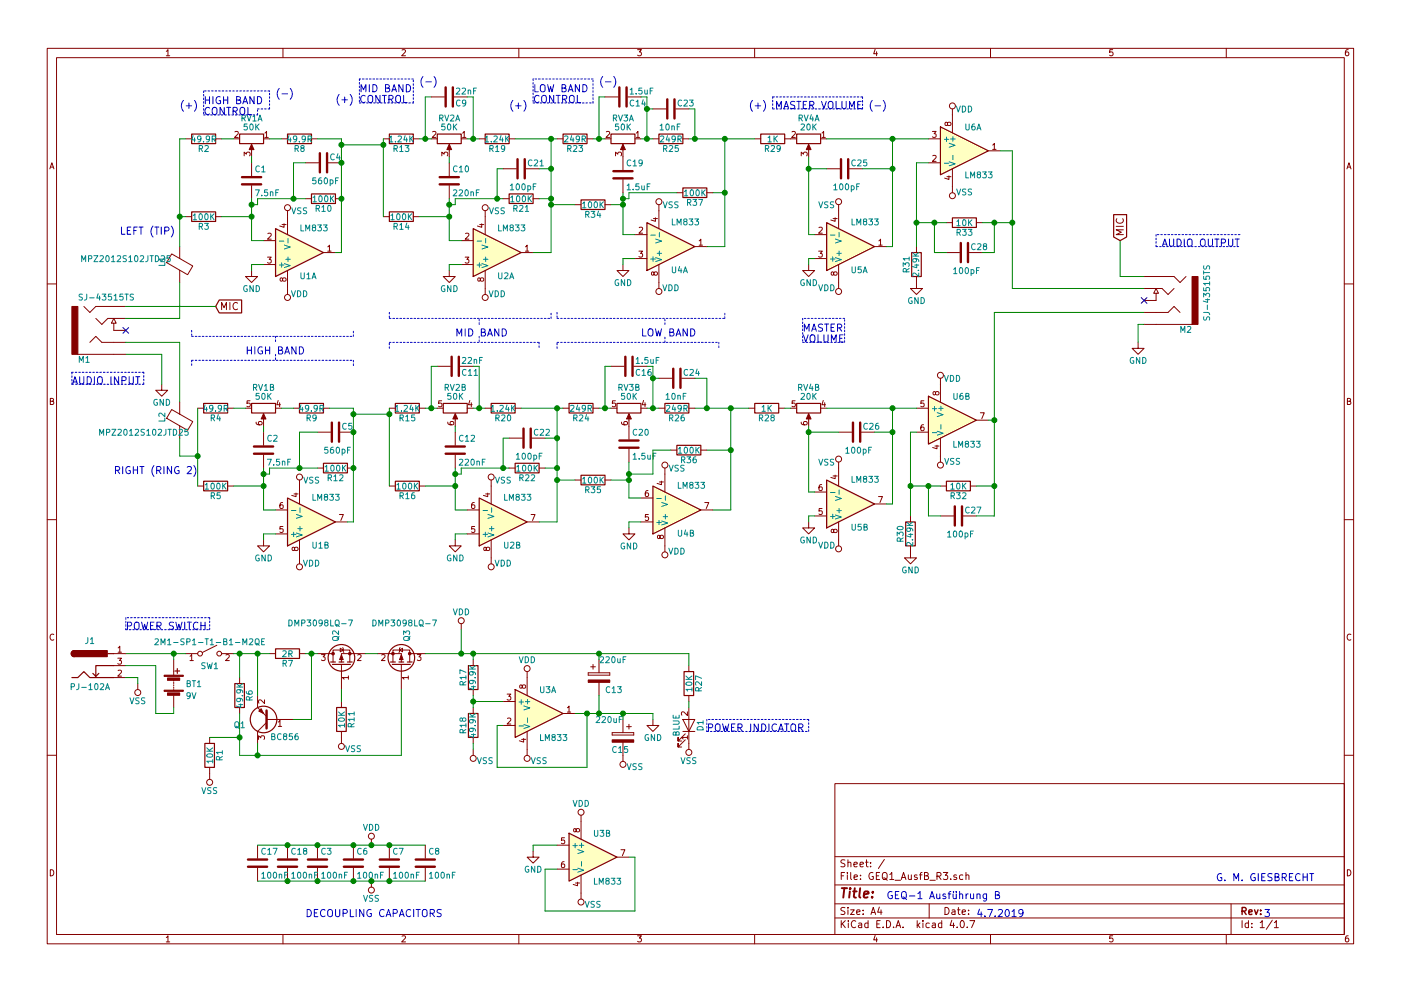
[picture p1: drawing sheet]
<svg xmlns="http://www.w3.org/2000/svg" width="297mm" height="210mm" viewBox="0 0 297 210" stroke-linecap="round" stroke-linejoin="round" font-family="sans-serif">
<g fill="none" stroke="#840000" stroke-width=".21">
<path d="M10 10.3h277v189.9h-277zM12 12.2h273v186.1h-273zM35.3 10.9l.3-.4v1.3M35.3 11.8h.7M60 10.3v1.9M85.2 10.6l.5-.1 .3 .4-.8 .9h.8M110 10.3v1.9M135.2 10.5h.8l-.4 .5 .3 .1 .1 .2-.1 .4-.2 .1-.5-.1M160 10.3v1.9M185.5 10.5l-.3 .9h.8M185.9 11v.8M210 10.3v1.9"/>
<path d="M235.9 10.5h-.6v.6h.6l.1 .5-.3 .2-.4-.1M260 10.3v1.9M285.9 10.5l-.4 .1-.2 .2-.1 .8 .3 .2 .4-.1 .1-.4-.1-.2-.4-.1-.3 .3M10.6 35.8l.4-1.3 .4 1.3M10.7 35.5h.6M39.4 29.5h1.2M45.7 29.5h1.3M49.5 29.5h1.3M49.8 28l.5-.1 .2 .3-.8 1h.8M51.8 33.1v-.8l.4 .4 .1-.4h.6l.1 .2-.1 .6M53.3 31v2.3M53.3 34.5v2.8"/>
<path d="M53.3 39.4v2.8M55.9 29.5h1.2M56.2 28.2l.3-.3v1.3M56.2 29.2h.7M59.7 29.5h1.3M64.8 34.5h2.8M66 29.5h1.3M69.6 34.5h2.8M81.3 29.5h1.2M87.6 29.5h1.3M91.4 29.5h1.3M91.4 20.6h2.8"/>
<path d="M91.7 28l.5-.1 .2 .3-.8 1h.8M93.7 33.1v-.8l.5 .4 .1-.4h.5l.1 .2-.1 .6M95.2 31v2.3M95.2 34.5v2.8M95.2 39.4v2.8M96.3 20.6h2.8M97.8 29.5h1.3M98.1 28.2l.3-.3v1.3M98.1 29.2h.7M101.6 29.5h1.3M106.7 35.8h2.8M107.9 29.5h1.3"/>
<path d="M111.5 35.8h2.8M118.1 29.5h1.3M124.5 29.5h1.2M128.3 29.5h1.2M128.3 20.6h2.8M128.5 28l.5-.1 .3 .3-.8 1h.8M130.5 33.1v-.8l.5 .4 .1-.4h.5l.2 .2-.2 .6M132.1 31v5.1M132.1 38.1v2.8M133.1 20.6h2.8M134.6 29.5h1.3M134.9 28.2l.4-.3v1.3"/>
<path d="M134.9 29.2h.7M138.4 29.5h1.3M138.4 23.1h2.8M143.3 23.1h2.7M144.8 29.5h1.2M160 29.5h1.3M166.4 29.5h2.5M167.9 28l.5-.1 .2 .3-.8 1h.8M169.9 33.1v-.8l.5 .4 .1-.4h.5l.1 .2-.1 .6M171.4 31v2.3M174 29.5h1.3M174.3 28.2l.3-.3v1.3"/>
<path d="M174.3 29.2h.7M175.3 35.8h2.8M180.1 35.8h2.8M196.8 29.5h2.6M196.8 34.5h2.6M197.7 27.9h.8l-.5 .5 .4 .1v.5l-.2 .2-.5-.2M197.8 33.1l.4-.1 .3 .3-.8 .9h.8M200.8 37.5h.8M200.9 26.2l.2-.3 .4 .1 .1 .2-.1 .3-.4 .1-.2-.1-.1-.5h-.3l-.1 .5 .3 .1 .2-.2M201.2 37.3v.8l-.9-.3M201.9 23.1v5.1M201.9 35.8v5.1"/>
<path d="M209.5 32h2.6M210.5 30.8l.3-.4v1.3M210.5 31.7h.7M285.6 35.8l.4-1.3 .4 1.3M285.7 35.5h.6M36.4 53.9l4.5 2.5-1.1 1.9-4.5-2.6zM38.1 52.3v2.6M38.1 57.3v2.6M39.4 46h1.2M45.7 46h1.3M53.3 57.4v1.3h1.3l-1.3 1.2-1.2-1.2h1.2M55.9 51h2.5"/>
<path d="M55.9 56.1h2.5M56.7 54.6h.8l-.4 .4 .4 .1v.6l-.2 .1-.6-.1M56.8 49.6l.5-.1 .2 .3-.8 .9h.8M59.8 47.6h.9M59.9 59.2l.3-.3 .3 .1 .2 .2-.2 .4-.3 .1-.2-.1-.2-.6h-.3v.6l.2 .1 .2-.3M60.2 47.5v.7l-.9-.3M61 44.7v5.1M61 57.4v5.1M64.8 42.2h1.2M68.6 53.6h2.5M69.5 52.4l.3-.4v1.3M69.5 53.3h.7"/>
<path d="M71.1 42.2h1.3M81.3 46h1.2M87.6 46h1.3M95.2 57.4v1.3h1.3l-1.3 1.2-1.2-1.2h1.2M97.8 51h2.5M97.8 56.1h2.5M98.6 54.6h.8l-.4 .4 .4 .1v.6l-.2 .1-.6-.1M98.7 49.6l.5-.1 .2 .3-.8 .9h.8M101.7 47.6h.9M101.8 59.2l.3-.3 .3 .1 .2 .2-.2 .4-.3 .1-.2-.1-.2-.6h-.3l-.1 .6 .3 .1 .2-.3M102.1 47.5v.7l-.9-.3M102.9 44.7v5.1"/>
<path d="M102.9 57.4v5.1M106.7 42.2h1.2M110.5 53.6h2.5M111.4 52.4l.4-.4v1.3M111.4 53.3h.7M113 42.2h1.3M121.9 43.4h1.3M128.3 43.4h1.2M132.1 56.1v1.3h1.2l-1.2 1.3-1.3-1.3h1.3M134.6 49.8h2.6M134.6 54.9h2.6M135.5 53.3h.7l-.4 .5 .4 .1v.5l-.2 .2-.5-.2"/>
<path d="M135.5 48.3l.5-.1 .2 .4-.7 .9h.7M138.5 46.4h.9M138.7 57.9l.2-.2h.4l.1 .2-.1 .4-.4 .1-.2-.1-.2-.6h-.3v.6l.2 .1 .3-.2M139 46.2v.8l-1-.3M139.7 43.4v5.1M139.7 56.1v5.1M143.5 40.9h1.3M147.3 52.3h2.6M148.2 51.1l.4-.4v1.3M148.2 52h.7M149.9 40.9h1.2M171.4 56.1v1.3h-1.2l1.2 1.3 1.3-1.3h-1.3"/>
<path d="M172.7 49.8h2.6M172.7 54.9h2.6M173.6 53.3h.7l-.4 .5 .4 .1v.5l-.2 .2-.5-.2M173.6 48.3l.5-.1 .2 .4-.7 .9h.7M176.6 46.4h.9M176.8 57.9l.2-.2h.4l.1 .2-.1 .4-.4 .1-.2-.1-.2-.6h-.3v.6l.2 .1 .3-.2M177.1 46.2v.8l-1-.3M177.8 43.4v5.1M177.8 56.1v5.1M185.4 52.3h2.6M186.3 51.1l.4-.4v1.3M186.3 52h.7"/>
<path d="M194.3 58.7v2.5h1.3l-1.3 1.3-1.3-1.3h1.3M194.3 52.3v1.3M200.7 53.6h2.8M200.7 47.2h1.2M205.5 53.6h2.8M207 47.2h1.3M236.7 48h1.5M236.8 46.4a.72 .72 0 0 0 .5 1 .72 .72 0 0 0 .9-.7l-.2-.3M238.2 48.8h-1.5l1 .5-1 .5h1.5M242.6 58.7h6.3l1.3 1.2 1.3-1.2M10 60.2h2M16.5 75.2h10.2"/>
<path d="M17.8 65l1.2 1.3 1.3-1.3h6.4M19 72.6l1.3-1.2 1.3 1.2h5.1M20.3 67.6l1.3 1.2 1.3-1.2h3.8M24.1 68.6h.5l-.5-1-.5 1h.5v1.5h2.6M47 65.7v-1.5l.5 1.1 .5-1.1v1.5M48.7 64.2v1.5M50.4 64.3a.72 .72 0 0 0-1.1 .5 .72 .72 0 0 0 .8 .9l.3-.1M92.7 77.7h2.8M97.5 77.7h2.8M129.5 77.7h2.8M134.4 77.7h2.8M241.3 72.6v1.3h1.3l-1.3 1.3-1.3-1.3h1.3"/>
<path d="M242.6 61.2h3.8l1.2 1.3 1.3-1.3M242.6 66.3h5l1.3-1.3 1.3 1.3M242.6 68.8h10.1M245.1 62.2h-.5l.5-1 .5 1h-.5v1.5h-2.5M285 60.2h2M10.7 85.1h.5l.1-.5-.6-.1v1.3h.5l.2-.4-.3-.3M34.3 81.5v1.3h1.3l-1.3 1.3-1.3-1.3h1.3M36.4 86.9l4.5 2.6-1.1 1.8-4.5-2.6zM38.1 85.3v2.6M38.1 90.4v2.6M41.9 86.6h1.3M48.3 86.6h1.2"/>
<path d="M52.1 86.6h1.2M53 85h-.6l-.1 .6h.7v.6l-.2 .1-.5-.1M54.3 89.6l.1 .3 .2 .2h.7l.3-.2-.2-.4-.6 .1v.3l.2 .2M55.9 88.1v2.3M55.9 91.7v2.8M55.9 96.5v2.8M58.4 86.6h1.3M59 85l-.3 .9h.8M59.3 85.4v.9M62.2 86.6h1.3M67.3 99.3h1.3M67.3 91.7h2.8"/>
<path d="M68.6 86.6h1.2M72.1 91.7h2.8M73.7 99.3h1.2M82.5 86.6h1.3M88.9 86.6h1.3M92.7 86.6h1.3M93.6 85h-.6v.6h.6v.6l-.1 .1-.5-.1M94.9 89.6l.1 .3 .2 .2h.8l.2-.2-.1-.4-.6 .1-.1 .3 .3 .2M96.5 88.1v2.3M96.5 91.7v2.8M96.5 96.5v2.8M99.1 86.6h1.2"/>
<path d="M99.6 85l-.3 .9h.8M99.9 85.4v.9M102.9 86.6h1.2M107.9 99.3h1.3M107.9 93h2.8M109.2 86.6h1.3M112.8 93h2.8M114.3 99.3h1.3M119.4 86.6h1.2M125.7 86.6h1.3M129.5 86.6h1.3M130.5 85h-.6l-.1 .6h.7v.6l-.2 .1-.5-.1"/>
<path d="M131.8 89.6v.3l.3 .2h.7l.2-.2-.1-.4-.6 .1v.3l.2 .2M133.3 88.1v5.1M133.3 95.2v2.8M135.9 86.6h1.3M136.4 85l-.2 .9h.7M136.8 85.4v.9M139.7 86.6h1.3M139.7 80.3h2.8M141 99.3v5.1M142.2 95.5h1.3M144.5 80.3h2.8M146 86.6h1.3"/>
<path d="M148.6 95.5h1.3M158.7 86.6h1.3M165.1 86.6h1.3M167.6 86.6h1.3M168.6 85h-.6l-.1 .6h.7v.6l-.2 .1-.5-.1M169.9 89.6v.3l.3 .2h.7l.2-.2-.1-.4-.6 .1v.3l.2 .2M171.4 88.1v2.3M174 86.6h1.3M174.5 85l-.2 .9h.7M174.9 85.4v.9M177.8 98v5.1M177.8 91.7h2.8"/>
<path d="M182.6 91.7h2.8M194.3 86.6h2.5M194.3 91.7h2.5M195.8 90.1l-.3 .1-.2 .2-.1 .7 .3 .3 .4-.1-.1-.7h-.3l-.3 .2M195.9 85h-.6l-.1 .6h.7v.6l-.2 .1-.5-.1M198.2 94.6h.9M198.3 83.3l.3-.2h.4l.1 .2-.1 .4-.4 .1-.2-.1-.2-.6h-.3v.6l.2 .1 .2-.2M198.7 94.5v.7l-1-.3M199.4 80.3v5M199.4 93v5M207 89.1h2.5M207.8 87.6h.9l-.5 1.2"/>
<path d="M285.7 85.1h.5l.1-.5-.6-.1v1.3h.5l.2-.4-.3-.3M10 110.3h2M41.9 103.1h1.3M48.3 103.1h1.2M55.9 114.5v1.3h1.2l-1.2 1.3-1.3-1.3h1.3M58.4 108.2h2.6M58.4 113.3h2.6M59.9 106.6l-.3 .1-.2 .2-.1 .7 .3 .3 .4-.1-.1-.6-.3-.1-.3 .2M60 111.7h-.6l-.1 .6h.7v.5l-.2 .2-.5-.2M62.3 104.8h.9M62.5 116.3l.2-.2h.4l.1 .2-.1 .5h-.4l-.2-.1-.2-.6h-.3v.7h.2l.3-.2M62.8 104.6v.8l-1-.3"/>
<path d="M63.5 101.8v5.1M63.5 114.5v5.1M71.1 110.7h2.6M72 109.2h.8l-.5 1.2M82.5 103.1h1.3M88.9 103.1h1.3M96.5 114.5v1.3h1.3l-1.3 1.3-1.3-1.3h1.3M99.1 108.2h2.5M99.1 113.3h2.5M100.6 106.6l-.4 .1-.2 .2v.7l.2 .3 .4-.1v-.6l-.4-.1-.2 .2M100.6 111.7h-.6v.6h.6v.5l-.1 .2-.5-.2M103 104.8h.8"/>
<path d="M103.1 116.3l.3-.2h.3l.1 .2-.1 .5h-.3l-.3-.1-.1-.6h-.3l-.1 .6 .3 .1 .2-.2M103.4 104.6v.8l-.9-.3M104.1 101.8v5.1M104.1 114.5v5.1M111.8 110.7h2.5M112.6 109.2h.8l-.5 1.2M121.9 101.8h1.3M128.3 101.8h1.2M133.3 112v1.3h1.3l-1.3 1.2-1.2-1.2h1.2M135.9 110.7h2.5M135.9 105.7h2.5M137.4 104.1h-.4l-.1 .3-.1 .7 .2 .3 .5-.2-.1-.6h-.4l-.2 .2"/>
<path d="M137.5 109.2h-.6l-.1 .5h.7v.6l-.2 .1-.5-.1M139.8 102.3h.9M139.9 113.8l.3-.2h.3l.2 .2-.2 .4-.3 .1-.2-.1-.2-.6h-.3l-.1 .6 .3 .1 .2-.3M140.2 102.1v.7l-.9-.2M141 112v5.1M148.6 108.2h2.5M149.4 106.6h.9l-.6 1.3M171.4 110.7v1.3h-1.2l1.2 1.3 1.3-1.3h-1.3M172.7 109.5h2.6M172.7 104.4h2.6M174.2 102.8l-.3 .1-.2 .2-.1 .7 .3 .3 .4-.1-.1-.7h-.3l-.3 .2M174.3 107.9h-.6l-.1 .6h.7v.5l-.2 .2-.5-.2"/>
<path d="M176.6 101h.9M176.8 112.5l.2-.2h.4l.1 .2-.1 .4-.4 .1-.2-.1-.2-.6h-.3v.6l.2 .1 .3-.2M177.1 100.8v.8l-1-.3M177.8 110.7v5.1M185.4 106.9h2.6M186.3 105.4h.8l-.5 1.2M193 115.8v2.6h1.3l-1.3 1.2-1.2-1.2h1.2M193 109.5v1.2M199.4 103.1h1.3M199.4 109.5h2.8M204.2 109.5h2.8M205.7 103.1h1.3"/>
<path d="M285 110.3h2M11.4 134.6a.58 .58 0 0 0-.8 .6 .58 .58 0 0 0 .8 .5M24.1 138.7h2.6M25 139.6h.8l-.5 .5 .4 .1v.6l-.2 .1-.5-.1M25 137.5l.4-.4v1.3M25 138.4h.8M36.8 139.9v3.4M39.4 138.7h2.5M40.3 139.2l.3-.3v1.3M46 136.9l-3.1 1.5M47 138.7h2.5M47.9 139l.5-.1 .2 .3-.8 1h.8"/>
<path d="M57.1 138.7h1.3M63.5 138.7h1.3M67.3 138.7h3.3M68.1 138.9h.8l-.4 .5 .4 .1v.5l-.2 .2-.6-.2M70.6 138.7v-.8h3.6v2.6M70.6 138.7v1.8M72.1 137.5l.7 .4-.7 .4zM72.6 137.4l.3 1M75.8 139l.5-.1 .3 .3-.8 1h.8M77.5 138.7h-5.1v1.8M80 138.7h5.1v1.8M80.9 139l.5-.1 .2 .3-.8 1h.8"/>
<path d="M84.7 137.9l.6-.4v.8zM84.8 137.4l-.2 1M86.9 138.7v-.8h-3.6v2.6M86.9 138.7h3.3M86.9 138.7v1.8M88.5 138.9h.8l-.5 .5 .4 .1v.5l-.2 .2-.5-.2M97.8 132.3v1.3M100.3 139.9v1.3M127 139.9v2.8M286.4 134.6a.58 .58 0 0 0-.8 .6 .58 .58 0 0 0 .8 .5M24.1 143.8h2.6M24.1 141.2h2.6"/>
<path d="M25 142.3l.5-.1 .3 .3-.8 1h.8M29.2 145v1.3M36.8 144.3v.2M36.8 144.8v.2M36.8 145.3v.2M36.8 145.8v.2M36.8 146.3v.3M36.8 147.6v2.5M40.3 140.2h.7M44.4 156.5v1.2M50.8 143.8v1.2M50.8 150.1v1.3"/>
<path d="M54.6 147.6v2.5l1.9 1.9M54.8 156.9v-.8l.5 .4 .1-.3h.6l.1 .1-.1 .6M56.1 148.5v.8l-.9-.8-.4 .2 .1 .5M56.5 153.3l-1.9 1.9v2.5M56.5 152.6h5.7M59 153.2l.4-.3v1.2M59 154.1h.7M72.4 141v5.3M72.4 148.8v1.3M72.4 155.2v2.5M73.9 143.8h-1.3l.3 .3M73.9 143.4v.7"/>
<path d="M85.1 141v5.3M86.6 143.8h-1.3l.3 .3M86.6 143.4v.7M100.3 146.3v1.3M100.3 150.1v1.3M100.3 156.5v1.2M100.3 159v1.3M106.7 153.9h2.5M106.7 148.8h2.5M107.5 147.3h.8l-.4 .4 .4 .1v.6l-.2 .1-.6-.1M107.6 152.4l.5-.1 .2 .4-.8 .9h.8M110.6 156.9h.9"/>
<path d="M110.7 145.5l.3-.2 .3 .1 .2 .1-.1 .4-.4 .1-.2-.1-.2-.5h-.3l-.1 .5 .3 .1 .2-.2M111 156.7v.7l-.9-.2M111.8 142.5v5.1M111.8 155.2v5.1M119.4 151.4h2.5M120.3 150.2l.3-.4v1.3M120.3 151.1h.7M124.7 142.7v.6zM124.7 143.3h4.6zM124.7 142.7h4.6zM125.2 141.5h1M125.7 141v1"/>
<path d="M127 144.8v2.8M129.3 142.7v.6zM129.8 156h4.6zM129.8 155.4h4.6zM129.8 155.4v.6zM132.1 152.6v2.8M132.1 157.5v4M132.8 154.2h1.1M133.3 153.7v1M134.4 155.4v.6zM138.4 152.6v1.3h1.3l-1.3 1.3-1.2-1.3h1.2M144.8 152.6h2.5l-1.3 2.6z"/>
<path d="M144.8 155.2h2.5M145.3 157l-1.5 1.5v-.8v.8h.7M145.3 155.7l-1.5 1.5v-.7v.7h.7M145.7 156.5h-1.2l.3 .3M145.7 151v.8l-.9-.8-.3 .3 .1 .4M145.7 156.1v.7M146 141.2v1.3M146 147.6v1.2M146 150.1v8.9M10 160.2h2M44.4 162.8v2.5M54.6 179.3v2.8"/>
<path d="M61 179.3v2.8M67.3 179.3v2.8M74.9 179.3v2.8M78.7 178v1.3M82.5 179.3v2.8M90.2 179.3v2.8M118.1 179.3h2.5M119.7 177.7h-.6l-.1 .6h.7v.6l-.2 .1-.5-.1M122.1 176l.3-.2h.4l.1 .2-.1 .4-.4 .1-.2-.1-.2-.6h-.3v.6l.2 .1 .2-.2M123.2 173v5M177 166.3h108v32h-108zM285 160.2h2"/>
<path d="M10.7 184.5a.65 .65 0 0 1 .7 .7 .65 .65 0 0 1-.7 .6zM35.3 198.9l.3-.4v1.3M35.3 199.8h.7M54.6 184.1v2.8M60 198.3v1.9M61 184.1v2.8M67.3 184.1v2.8M74.9 184.1v2.8M78.7 186.9v1.3M82.5 184.1v2.8M85.2 198.6l.5-.1 .3 .4-.8 .9h.8M90.2 184.1v2.8"/>
<path d="M110 198.3v1.9M113 180.6v1.3h1.3l-1.3 1.2-1.2-1.2h1.2M118.1 184.4h2.5M119.6 182.8l-.3 .1-.2 .2-.1 .7 .3 .3 .4-.1-.1-.6-.3-.1-.3 .2M122 187.3h.9M122.5 187.2v.7l-1-.3M123.2 185.7v5M130.8 181.9h2.5M131.6 180.3h.9l-.5 1.3M135.2 198.5h.8l-.4 .5 .3 .1 .1 .2-.1 .4-.2 .1-.5-.1M160 198.3v1.9M177 194.8h108"/>
<path d="M177 191.8h108M177 187.8h108M177 181.8h108M178.4 195.3v1.5M178.4 185.8h.5M178.6 196l.6 .8M179.1 185.1h-.7v1.5M179.1 192.6l-.5-.1-.3 .3 .1 .3 .7 .4v.4l-.2 .1-.6-.1M179.1 182.5l-.5-.1-.3 .3 .1 .3 .7 .4v.4l-.2 .1-.6-.1M179.2 195.3l-.8 .9M179.7 185.1v.2M179.7 185.6v1"/>
<path d="M179.8 192.5v.2M179.8 183.1l.2-.2 .4 .1v.9M179.8 182.4v1.5M179.8 193v1M179.9 195.3v.2M179.9 195.8v1M180.3 193h.8l-.8 1h.8M180.4 185.1v1.3l.2 .2M181.1 183.4l.7-.1-.1-.3-.4-.1-.2 .2v.7h.6M181.1 186.1l.7-.1-.1-.3-.4-.1-.2 .2 .1 .7h.5M181.4 195.5a.71 .71 0 0 0-1 .5 .71 .71 0 0 0 .8 .8l.2-.1M181.6 193.5l.7-.1v-.3l-.4-.1-.3 .2 .1 .7h.6"/>
<path d="M182.1 195.9h.6v.9M182.3 183.4l.8-.1-.1-.3-.4-.1-.3 .2 .1 .7h.6M182.4 186.5v.1M182.4 185.7v.1M182.7 196.2l-.7 .3 .2 .3 .5-.1M183 193.9v.1M183 193.1v.1M183.5 182.9h.6M183.7 182.4v1.3l.4 .2M184 195.9l-.4-.1-.3 .3 .1 .6 .2 .1 .4-.1M184 195.3v1.5M184.6 183.8v.1"/>
<path d="M184.6 183v.1M184.7 194l.4-1.5 .5 1.5M184.8 193.6h.7M185.1 185.2a.69 .69 0 0 0-.9 .7 .69 .69 0 0 0 1 .6v-.5h-.3M185.5 198.5l-.3 .9h.8M185.8 185.8h.5M185.9 199v.8M185.9 196h.5M186.4 192.5l-.3 1h.9M186.5 185.1h-.7v1.5h.7M186.6 195.3h-.7v1.5h.7M186.8 193v1"/>
<path d="M187.1 185.3l.3-.2a.53 .53 0 0 1 .7 .5v.5a.51 .51 0 0 1-.8 .4 1.05 1.05 0 0 1-.2-1.2zM187.2 196.7v.1M187.4 186.3l.7 .5M187.5 182.3l-1.3 2M188 195.3a.76 .76 0 0 1 .8 .8 .76 .76 0 0 1-.8 .7zM188.6 185.5l.5-.4v1.5M188.6 186.6h.9M189.5 196.7v.1M189.8 186.8h1.1M190 196.8l.4-1.5 .6 1.5M190.1 196.4h.7M191.1 186.6l.5-1.5 .5 1.5"/>
<path d="M191.2 186.2h.7M191.5 196.7v.1M192.6 185.6l.1 .9 .3 .1 .2-.1M193.2 185.6v1M194.4 185.7l-.3-.1-.2 .2v.2l.5 .2v.3h-.5M194.5 195.3v1.5M194.6 196.3l.4 .5M194.9 185.6h.6M195 195.8l-.5 .6M195.5 185.1l-.4 .2v1.3M195.7 195.3v.2M195.7 195.8v1"/>
<path d="M196 185.8l.7-.1v-.4l-.2-.2h-.5v1.5h.6l.2-.1 .1-.4-.4-.3M197 191.8v3M197 195.9l-.4-.1-.3 .3 .1 .6 .2 .1 .4-.1M197.2 186.8h1.1M197.7 195.9h.6v.9M198.3 196.2l-.7 .3 .2 .3 .5-.1M198.7 185.9l.7-.1 .1-.2-.1-.3-.2-.2h-.5v1.5M199 185.9l.5 .7M199.7 195.9l-.5-.1-.2 .3v.6l.2 .1 .5-.1M199.7 195.3v1.5M200 185.1h.9l-.5 .6 .5 .1v.7l-.2 .1-.7-.1M200.4 192.5a.76 .76 0 0 1 .8 .8 .76 .76 0 0 1-.8 .7z"/>
<path d="M201.6 186.5v.1M201.8 195.2l-.4 1.1h1M201.9 193.1h.5l.1 .9M202.2 195.8v1M202.5 193.4l-.7 .3 .2 .3 .5-.1M202.8 185.7l-.4-.1-.2 .2 .1 .2 .5 .2v.3h-.6M202.9 196.7v.1M203 193h.6M203.2 192.5v1.3l.4 .2M203.8 195.4l.1-.1a.8 .8 0 0 1 .6 .8 .8 .8 0 0 1-.6 .7 .97 .97 0 0 1-.1-1.4zM204 193.5l.7-.1-.1-.3-.4-.1-.2 .2 .1 .7h.5M204.1 185.7l-.4-.1-.3 .3 .1 .6 .2 .1 .4-.1"/>
<path d="M204.8 185.7l.2-.1 .4 .1v.9M204.8 185.1v1.5M205.1 196.7v.1M205.4 193.9v.1M205.4 193.1v.1M205.6 195.3h1.1l-.7 1.5M210 198.3v1.9M235.9 198.5h-.6v.7l.6-.1 .1 .5-.3 .2-.4-.1M260 198.3v1.9M261 191.8v6.5M263.3 195.3v1.5M264.7 195.9l-.4-.1-.3 .3 .1 .6 .2 .1 .4-.1"/>
<path d="M264.7 195.3v1.5M265.4 196.7v.1M265.4 195.9v.1M267.2 195.8l.4-.5v1.5M267.2 196.8h.8M269.7 195.2l-1.2 2M270.2 195.8l.4-.5v1.5M270.2 196.8h.8M285.7 184.5a.65 .65 0 0 1 .7 .7 .65 .65 0 0 1-.7 .6zM285.9 198.5l-.4 .1-.2 .3-.1 .7 .3 .2 .4-.1 .1-.4-.1-.2-.4-.1-.3 .3"/>
<circle cx="201.9" cy="22.5" r=".63"/>
<circle cx="61" cy="44.1" r=".63"/>
<circle cx="102.9" cy="44.1" r=".63"/>
<circle cx="139.7" cy="42.8" r=".63"/>
<circle cx="177.8" cy="42.8" r=".63"/>
<circle cx="201.9" cy="41.5" r=".63"/>
<circle cx="61" cy="63.1" r=".63"/>
<circle cx="102.9" cy="63.1" r=".63"/>
<circle cx="139.7" cy="61.8" r=".63"/>
<circle cx="177.8" cy="61.8" r=".63"/>
<circle cx="199.4" cy="79.6" r=".63"/>
<circle cx="141" cy="98.7" r=".63"/>
<circle cx="177.8" cy="97.4" r=".63"/>
<circle cx="199.4" cy="98.7" r=".63"/>
<circle cx="63.5" cy="101.2" r=".63"/>
<circle cx="104.1" cy="101.2" r=".63"/>
<circle cx="141" cy="117.7" r=".63"/>
<circle cx="177.8" cy="116.5" r=".63"/>
<circle cx="42.4" cy="138.7" r=".51"/>
<circle cx="46.5" cy="138.7" r=".51"/>
<circle cx="63.5" cy="120.3" r=".63"/>
<circle cx="97.8" cy="131.7" r=".63"/>
<circle cx="104.1" cy="120.3" r=".63"/>
<circle cx="29.2" cy="146.9" r=".63"/>
<circle cx="72.4" cy="158.4" r=".63"/>
<circle cx="111.8" cy="141.9" r=".63"/>
<circle cx="146" cy="159.6" r=".63"/>
<circle cx="44.4" cy="166" r=".63"/>
<circle cx="78.7" cy="177.4" r=".63"/>
<circle cx="100.3" cy="160.9" r=".63"/>
<circle cx="111.8" cy="160.9" r=".63"/>
<circle cx="123.2" cy="172.3" r=".63"/>
<circle cx="132.1" cy="162.2" r=".63"/>
<circle cx="78.7" cy="188.8" r=".63"/>
<circle cx="123.2" cy="191.4" r=".63"/>
</g>
<path d="M263.3 193.3l.8-.1 .1-.2-.1-.3-.2-.2h-.6v1.5M263.7 193.3l.5 .7M264.8 193.5l.7-.1-.1-.3-.4-.1-.2 .2v.7h.6M266 193l.3 1 .4-1M267.3 193.9v.1M267.3 193.1v.1" fill="none" stroke="#840000" stroke-width=".3"/>
<path d="M178.5 188.4h1.1M179 188.4l-.2 2M180.2 189.1l-.2 1.3M180.3 188.4l-.1 .2 .2-.1-.1-.1-.1 .2M180.9 189.1h.7M181.2 188.4l-.2 1.8 .1 .1 .4 .1M182.4 188.4l-.2 1.8 .2 .2M183.2 189.8l.9-.2v-.4l-.6-.1-.3 .3v.9h.7M184.9 190.3v.1M185.1 189.2l-.1 .2-.1-.1 .2-.1-.1 .2" fill="none" stroke="#840000" stroke-width=".41"/>
<g fill="#840000" stroke="#840000" stroke-width=".21">
<path d="M15.2 65h1.3v10.2h-1.3z"/>
<path d="M53.3 30.6l.5 1.1h-1z"/>
<path d="M95.2 30.6l.6 1.1h-1.1z"/>
<path d="M132.1 30.6l.5 1.1h-1z"/>
<path d="M55.9 87.8l.5 1.1h-1z"/>
<path d="M96.5 87.8l.5 1.1h-1z"/>
<path d="M133.3 87.8l.6 1.1h-1.1z"/>
<path d="M171.4 30.6l.6 1.1h-1.1z"/>
<path d="M171.4 87.8l.6 1.1h-1.1z"/>
<path d="M252.7 58.7h1.3v10.1h-1.3z"/>
<path d="M72.4 138.9l.4 1h-.8z"/>
<path d="M85.1 138.9l.4 1h-.8z"/>
<path d="M54.9 150.9l.5-.5 .5 1z"/>
<path d="M34.8 146.4h4.1v.3h-4.1z"/>
<path d="M34.8 143.3h4.1v.2h-4.1z"/>
<path d="M35.5 147h2.6v.5h-2.6z"/>
<path d="M35.5 143.8h2.6v.5h-2.6z"/>
<path d="M129.8 157h4.6v.5h-4.6z"/>
<path d="M124.7 144.3h4.6v.5h-4.6z"/>
<circle cx="74.2" cy="138.7" r=".28"/>
<circle cx="70.6" cy="138.7" r=".28"/>
<circle cx="83.3" cy="138.7" r=".28"/>
<circle cx="86.9" cy="138.7" r=".28"/>
</g>
<g fill="none" stroke="#008484" stroke-width=".21">
<path d="M96.8 18.8l.5-.1 .2 .3-.8 1h.8M98 18.8l.5-.1 .2 .3-.8 1h.8M99.3 19.2l.1-.1 .3 .1 .1 .8M99.3 19.1v.9M100.4 19.3h.4M101 18.7h-.6v1.3M133.6 19l.4-.3v1.3M133.6 20h.7M134.9 19.8v.2M136.1 18.7h-.6l-.1 .6h.7v.5l-.2 .2-.5-.2M136.7 19.1l.1 .8 .3 .1 .1-.2M137.2 19.1v.9"/>
<path d="M137.8 19.3h.5M138.5 18.7h-.7v1.3M40.9 28.8l-.2 .9h.7M41.2 29.3v.8M42.2 31.5h.6l.1-.5-.7-.1v1.3M42.5 31.5l.5 .7M42.6 29.4l-.2 .2h-.4l-.1-.6 .5-.2 .2 .3-.1 .7-.3 .3h-.2M43.2 30v.1M43.5 31l.4-.1 .3 .3-.8 1h.8M44.4 29.4l-.2 .2h-.4v-.6l.4-.2 .2 .3v.7l-.3 .3h-.3M45 29.5l.6-.1v-.4l-.6-.2v1.3M45.3 29.5l.4 .6"/>
<path d="M51.3 25.1l.6-.1 .1-.5-.7-.1v1.3M51.6 25.1l.4 .6M52.4 24.4l.4 1.3 .4-1.3M52.4 26.3h-.6l-.1 .6h.7v.6l-.2 .1-.5-.1M53.1 26.4l.1-.1a.67 .67 0 0 1 .5 .6 .67 .67 0 0 1-.5 .7l-.2-.5zM53.6 24.8l.4-.4v1.3M53.6 25.7h.7M54.2 26.3v1.3M54.4 26.8l.5 .8M54.7 25.7l.4-1.3 .4 1.3M54.8 25.3h.6M54.9 26.3l-.7 .7"/>
<path d="M55 35.3a.56 .56 0 0 0-.8 .5 .56 .56 0 0 0 .8 .5M55.5 35.6l.4-.4v1.3M55.5 36.5h.7M61.3 28.8l-.3 .9h.7M61.6 29.3v.8M62.6 31.5h.6v-.5l-.6-.1v1.3M62.9 31.5l.4 .7M62.9 29.4l-.2 .2h-.4v-.6l.4-.2 .2 .3v.7l-.3 .3h-.3M63.5 30v.1M64 31.4l-.2-.2 .1-.3 .5 .1v.3l-.5 .2-.1 .2v.3l.2 .2h.3l.2-.3-.1-.4-.1-.1M64.7 29.4l-.2 .2h-.4v-.6l.4-.2 .2 .3v.7l-.3 .3h-.3M65.3 29.5l.6-.1 .1-.4-.7-.2v1.3"/>
<path d="M65.6 29.5l.4 .6M67 37.7h-.7v.6h.7v.6l-.2 .1-.5-.1M68.1 37.7l-.4 .1-.1 .2-.1 .8 .2 .2 .5-.1-.1-.6-.4-.1-.2 .2M68.8 37.8l.2-.1a.67 .67 0 0 1 .5 .7 .67 .67 0 0 1-.5 .6l-.3-.5zM70 38.2l.4-.1 .2 .3-.1 .5h-.5M70 38.1v1.3M70.9 32.8a.56 .56 0 0 0-.8 .5 .56 .56 0 0 0 .8 .5M71.1 38.3h.5M71.7 32.6l-.3 .9h.7M71.8 37.7h-.7v1.3M72 33.1v.8M82.6 29.2l.3-.4v1.3"/>
<path d="M82.6 30.1h.7M83.5 31.5h.7v-.5l-.7-.1v1.3M83.8 30v.1M83.8 31.5l.5 .7M84.4 29l.5-.2 .2 .4-.8 .9h.8M84.8 31.2l.3-.3v1.3M84.8 32.2h.7M85.9 30.9h.8l-.4 .5 .3 .1v.5l-.1 .2-.6-.2M85.9 28.8l-.3 .9h.8M86.2 29.3v.8M86.9 28.8v1.3M87.1 29.4l.5 .7"/>
<path d="M87.6 28.8l-.7 .8M93.2 25.1l.6-.1 .1-.5-.7-.1v1.3M93.5 25.1l.4 .6M94.3 24.4l.4 1.3 .4-1.3M94.3 26.3h-.6l-.1 .6h.7v.6l-.2 .1-.5-.1M95 26.4l.1-.1a.67 .67 0 0 1 .5 .6 .67 .67 0 0 1-.5 .7l-.2-.5zM95.5 24.5l.5-.1 .2 .4-.7 .9h.7M96.1 26.3v1.3M96.3 26.8l.6 .8M96.6 25.7l.4-1.3 .5 1.3M96.7 25.3h.6M96.9 26.3l-.8 .7"/>
<path d="M96.9 35.3a.56 .56 0 0 0-.8 .5 .56 .56 0 0 0 .8 .5M97.4 35.6l.4-.4v1.3M97.4 36.5h.7M97.5 21.3a.56 .56 0 0 0-.7 .6 .56 .56 0 0 0 .7 .5M98.7 35.3l.2-.1a.67 .67 0 0 1 .5 .6 .67 .67 0 0 1-.5 .7l-.3-.5zM98.8 21.8l-.3 .2-.4-.1v-.6l.4-.1 .3 .3-.1 .7-.3 .3h-.3M102.9 29.2l.4-.4v1.3M102.9 30.1h.7M103.9 31.5h.6v-.5l-.6-.1v1.3M104.2 30v.1M104.2 31.5l.4 .7M104.7 29l.5-.2 .2 .4-.8 .9h.8"/>
<path d="M105.1 31.2l.3-.3v1.3M105.1 32.2h.7M106.2 28.8l-.3 .9h.8M106.5 29.3v.8M107 31.4l-.2 .3-.4-.1-.1-.6 .5-.1 .2 .2v.7l-.3 .4h-.3M107.2 28.8v1.3M107.4 29.4l.5 .7M107.9 28.8l-.7 .8M108.2 39.4l.4-.4v1.3M109.5 39.1l.2-.1a.67 .67 0 0 1 .5 .6 .67 .67 0 0 1-.5 .7l-.3-.5zM110.7 39.1l.2-.1a.67 .67 0 0 1 .5 .6 .67 .67 0 0 1-.5 .7l-.3-.5zM111.9 39.5l.4-.1 .2 .3-.1 .5h-.5"/>
<path d="M111.9 39.4v1.3M112.8 34a.56 .56 0 0 0-.8 .6 .56 .56 0 0 0 .8 .5M113.1 39.6h.4M113.3 34l.5-.1 .2 .4-.8 .9h.8M113.7 39h-.6v1.3M114.5 34.3l.4-.4v1.3M114.5 35.2h.7M119.7 29l.5-.2 .2 .4-.8 .9h.8M120.4 31.5h.6v-.5l-.6-.1v1.3M120.7 31.5l.4 .7M121.2 28.8l-.3 .9h.8M121.5 29.3v.8"/>
<path d="M121.6 31l.5-.1 .2 .3-.8 1h.8M122.7 30.9h.8l-.4 .5 .4 .1v.5l-.2 .2-.6-.2M122.9 29.4l-.3 .2h-.3l-.1-.6 .4-.2 .3 .3-.1 .7-.3 .3h-.2M123.4 29.5l.6-.1 .1-.4-.7-.2v1.3M123.7 29.5l.4 .6M130 25.1l.7-.1v-.5l-.7-.1v1.3M130.4 25.1l.4 .6M131.1 24.4l.4 1.3 .5-1.3M131.1 26.3h-.6v.6h.6v.6l-.1 .1-.5-.1M131.8 26.4l.2-.1a.67 .67 0 0 1 .4 .6 .67 .67 0 0 1-.4 .7l-.3-.5zM132.3 24.4h.8l-.5 .5 .4 .1v.5l-.2 .2-.5-.2M133 39.4l.3-.4v1.3"/>
<path d="M133 26.3v1.3M133.1 26.8l.6 .8M133.5 25.7l.4-1.3 .4 1.3M133.6 25.3h.6M133.7 26.3l-.7 .7M133.7 34a.56 .56 0 0 0-.7 .6 .56 .56 0 0 0 .7 .5M134.2 34.3l.4-.4v1.3M134.2 35.2h.8M134.4 21.3a.56 .56 0 0 0-.8 .6 .56 .56 0 0 0 .8 .5M134.9 21.6l.3-.4v1.3M134.9 22.5h.7M135.5 39h-.7v.6h.7v.6l-.2 .1-.5-.1"/>
<path d="M136.1 39.4v.8l.3 .1 .2-.1M136.2 34.5l-.3 .2-.3-.1-.1-.6 .4-.1 .3 .3-.1 .7-.3 .3h-.2M136.4 21.2l-.3 .9h.8M136.6 39.4v.9M136.7 21.6v.9M137.2 39.6h.4M137.8 39h-.6v1.3M140 26.7l.3-.4v1.3M140 27.6h.7M140 29l.5-.2 .2 .4-.7 .9h.7M140.7 31.5h.6l.1-.5-.7-.1v1.3M141 31.5l.4 .7"/>
<path d="M141.3 26.4l.2-.1a.67 .67 0 0 1 .4 .6 .67 .67 0 0 1-.4 .7l-.3-.5zM141.5 28.8l-.3 .9h.8M141.8 29.3v.8M141.9 31l.5-.1 .2 .3-.8 1h.8M142.4 26.8l.2-.1 .3 .1 .1 .8M142.4 26.7v.9M143.2 29.4l-.2 .2h-.4l-.1-.6 .5-.2 .2 .3-.1 .7-.3 .3h-.2M143.6 26.9h.4M143.7 29.5l.6-.1 .1-.4-.7-.2v1.3M143.8 30.9h-.6l-.1 .6h.7v.5l-.2 .2-.5-.2M144 29.5l.4 .6M144.2 26.3h-.6v1.3"/>
<path d="M144.5 21.3a.56 .56 0 0 0-.7 .6 .56 .56 0 0 0 .7 .5M145 21.3l.5-.1 .2 .4-.7 .9h.7M146.2 21.2h.8l-.5 .5 .4 .1v.6l-.2 .1-.5-.1M162.3 31.5h.6v-.5l-.6-.1v1.3M162.6 31.5l.4 .7M162.8 29.2l.4-.4v1.3M162.8 30.1h.8M163.5 31l.5-.1 .2 .3-.8 1h.8M164.1 28.8v1.3M164.3 29.4l.5 .7M164.8 28.8l-.7 .8M165.4 31.4l-.2 .3-.4-.1v-.6l.4-.1 .2 .2v.7l-.3 .4h-.3"/>
<path d="M169.4 25.1l.6-.1 .1-.5-.7-.1v1.3M169.7 25.1l.4 .6M169.8 26.4l.5-.1 .3 .4-.8 .9h.8M170.5 24.4l.4 1.3 .4-1.3M171.2 26.4l.1-.1a.67 .67 0 0 1 .5 .6 .67 .67 0 0 1-.5 .7l-.2-.5zM172 24.3l-.3 .9h.8M172.3 24.8v.9M172.3 26.3v1.3M172.5 26.8l.6 .8M172.8 25.7l.4-1.3 .5 1.3M172.9 25.3h.6M173.1 26.3l-.8 .7"/>
<path d="M176.8 39.4l.3-.4v1.3M178.1 39.1l.2-.1a.67 .67 0 0 1 .4 .6 .67 .67 0 0 1-.4 .7l-.3-.5zM179.3 39.1l.2-.1a.67 .67 0 0 1 .5 .6 .67 .67 0 0 1-.5 .7l-.3-.5zM180.5 39.5l.3-.1 .3 .3-.1 .5h-.5M180.5 39.4v1.3M181.4 34a.56 .56 0 0 0-.8 .6 .56 .56 0 0 0 .8 .5M181.6 39.6h.5M181.9 34l.4-.1 .3 .4-.8 .9h.8M182.2 39h-.6v1.3M183.7 33.9h-.6v.6h.6v.6l-.1 .1-.5-.1M200.2 34.6h1M200.2 29.6h1"/>
<path d="M200.7 29.1v.9M201.2 34.3l1.3 .5-1.3 .4M201.2 30.4l1.3 .4-1.3 .4M201.5 29.5h1M202 29v1M202 32.9v1M202.8 22.5l.4 1.3 .4-1.3M204 22.5a.64 .64 0 0 1 .8 .6 .64 .64 0 0 1-.8 .7zM204.8 26.3v1l.2 .3h.3l.2-.3v-1M204.8 36.5v1.2h.6M205.3 22.5a.64 .64 0 0 1 .7 .6 .64 .64 0 0 1-.7 .7zM205.8 37.7v-1.2l.4 .9 .4-.9v1.2"/>
<path d="M206.6 26.3l-.3 .1-.2 .2-.1 .7 .3 .3 .4-.1-.1-.7h-.3l-.3 .2M207.1 27.6l.4-1.3 .5 1.3M207.3 27.2h.5M207.4 37l-.2-.2v-.2h.6v.3l-.5 .2-.1 .2v.3l.2 .1h.3l.2-.2-.1-.4-.1-.1M208.3 36.5h.8l-.4 .5 .4 .1v.5l-.2 .1-.6-.1M209.5 36.5h.8l-.4 .5 .4 .1v.5l-.2 .1-.6-.1M17.3 55.5v-1.3l.5 .9 .4-.9v1.3M18.8 54.9l.6-.1v-.4l-.6-.2v1.3M19.9 54.2h.9l-.9 1.3h.9M21.2 54.4l.5-.2 .2 .4-.8 .9h.8M22.5 54.4l.2-.2a.67 .67 0 0 1 .5 .7 .67 .67 0 0 1-.5 .6l-.3-.5zM23.6 54.6l.4-.4v1.3"/>
<path d="M23.6 55.5h.8M24.9 54.4l.4-.2 .3 .4-.8 .9h.8M26.8 54.3h-.6l-.1 .4a.54 .54 0 0 1 .6 .7l-.1 .1-.5-.1M27.3 54.6l.4-.4v1.3M27.3 55.5h.7M28.6 54.4l.2-.2a.67 .67 0 0 1 .5 .7 .67 .67 0 0 1-.5 .6l-.3-.5zM29.7 54.4l.5-.2 .3 .4-.8 .9h.8M31.4 54.2l-.1 1.1-.4 .2M31.8 54.2h.7M32.2 54.2v1.3M32.9 54.2a.64 .64 0 0 1 .8 .7 .64 .64 0 0 1-.8 .6zM34.2 54.4l.4-.2 .3 .4-.8 .9h.8"/>
<path d="M35 55.7v.6h-1.3M35 55h-1.3l.3 .3M35 54.6v.7M36 54.2h-.6v.6h.6v.6l-.1 .1-.5-.1M41 45.7l.3-.3v1.2M41 46.6h.7M42.2 48.1l.6-.1 .1-.5-.7-.1v1.3M42.3 45.5l.2-.1a.67 .67 0 0 1 .4 .6 .67 .67 0 0 1-.4 .6l-.3-.5zM42.5 48.1l.5 .6M43.4 47.4h.8l-.5 .5 .4 .1v.5l-.2 .2-.5-.2M43.5 45.5l.2-.1a.67 .67 0 0 1 .4 .6 .67 .67 0 0 1-.4 .6l-.3-.5zM44.7 45.4v1.2"/>
<path d="M44.9 45.9l.5 .7M45.4 45.4l-.7 .7M54.2 40.3h.8l-.5 1.2M55.5 41.4v.1M56.7 40.3h-.6v.6h.6v.5l-.2 .1-.4-.1M57.3 40.8l.2-.1 .3 .1 .1 .7M57.3 40.7v.8M58.5 40.9h.4M59.1 40.3h-.6v1.2M59.2 51.1h1M59.2 56.2h1M59.7 55.7v1"/>
<path d="M60.3 52l1.2 .4-1.2 .4M60.3 55.9l1.2 .5-1.2 .4M60.6 55h.9M61.1 50.6v1M61.1 54.5v1M61.9 44.1l.4 1.3 .4-1.3M63.8 57.9v1l.2 .3h.3l.2-.3v-1M63.8 47.7v1.3h.6M63.8 44.1h-.6l-.1 .5a.54 .54 0 0 1 .7 .6l-.2 .2-.5-.1M64.8 49v-1.3l.5 .9 .4-.9v1.3M65 44.1h-.6v.5a.54 .54 0 0 1 .6 .6l-.2 .2-.5-.1M65.1 58.2l.3-.3v1.3"/>
<path d="M65.1 59.2h.7M66.2 59.2l.4-1.3 .4 1.3M66.3 58.8h.6M66.4 41.9l.3-.4v1.3M66.4 42.8h.7M66.4 48.3l-.2-.3 .1-.2h.6v.3l-.6 .2-.1 .2 .1 .4 .1 .1h.3l.2-.3v-.3l-.2-.1M67 44.2h.6l.1-.5-.7-.1v1.3M67.3 44.2l.4 .7M67.4 47.7h.7l-.4 .5 .4 .1v.6l-.2 .1-.5-.1M67.7 41.7l.2-.2a.67 .67 0 0 1 .4 .7 .67 .67 0 0 1-.4 .6l-.3-.5zM68.2 43.9l.4-.3v1.3M68.2 44.9h.8"/>
<path d="M68.6 47.7h.8l-.5 .5 .4 .1v.6l-.2 .1-.5-.1M68.9 41.7l.2-.2a.67 .67 0 0 1 .4 .7 .67 .67 0 0 1-.4 .6l-.3-.5zM69.6 43.7l.1-.1a.67 .67 0 0 1 .5 .6 .67 .67 0 0 1-.5 .7l-.2-.5zM70.1 41.5v1.3M70.3 42.1l.5 .7M70.8 41.5l-.7 .8M82.9 45.7l.3-.3v1.2M82.9 46.6h.7M83.5 48.1l.7-.1v-.5l-.7-.1v1.3M83.8 48.1l.5 .6M84.2 45.5l.2-.1a.67 .67 0 0 1 .4 .6 .67 .67 0 0 1-.4 .6l-.3-.5zM84.8 47.7l.3-.3v1.3"/>
<path d="M84.8 48.7h.7M85.4 45.5l.2-.1a.67 .67 0 0 1 .4 .6 .67 .67 0 0 1-.4 .6l-.3-.5zM86.3 47.3l-.3 .9h.7M86.6 47.8v.9M86.6 45.4v1.2M86.8 45.9l.5 .7M87.3 45.4l-.7 .7M96.1 40.4l.5-.1 .3 .3-.8 .9h.8M97.4 40.4l.4-.1 .3 .3-.8 .9h.8M98.7 40.4l.2-.1a.67 .67 0 0 1 .4 .6 .67 .67 0 0 1-.4 .6l-.3-.4zM99.8 40.8l.2-.1 .3 .1 .1 .7M99.8 40.7v.8"/>
<path d="M101 40.9h.4M101.1 51.1h1M101.1 56.2h1M101.6 40.3h-.6v1.2M101.6 55.7v1M102.2 52l1.3 .4-1.3 .4M102.2 55.9l1.3 .5-1.3 .4M102.5 55h1M103 50.6v1M103 54.5v1M103.8 44.1l.4 1.3 .4-1.3M105.7 57.9v1l.2 .3h.3l.2-.3v-1"/>
<path d="M105.7 47.7v1.3h.6M105.7 44.1h-.6v.5a.54 .54 0 0 1 .6 .6l-.2 .2-.5-.1M106.7 49v-1.3l.5 .9 .4-.9v1.3M106.9 44.1h-.6v.5a.54 .54 0 0 1 .6 .6l-.2 .2-.5-.1M107 58l.5-.1 .2 .3-.8 1h.8M108.1 59.2l.4-1.3 .4 1.3M108.2 58.8h.6M108.2 40.3h.7M108.3 41.9l.3-.4v1.3M108.3 42.8h.7M108.4 48.3l-.3-.3 .1-.2h.6v.3l-.6 .2-.1 .2 .1 .4 .2 .1h.2l.2-.3v-.3l-.2-.1M108.9 44.2h.7v-.5l-.7-.1v1.3"/>
<path d="M109.2 44.2l.5 .7M109.3 47.7h.8l-.5 .5 .4 .1v.6l-.2 .1-.5-.1M109.6 41.7l.2-.2a.67 .67 0 0 1 .4 .7 .67 .67 0 0 1-.4 .6l-.3-.5zM110.2 43.7l.4-.1 .3 .3-.8 1h.8M110.5 47.7h.8l-.5 .5 .4 .1v.6l-.2 .1-.5-.1M110.8 41.7l.2-.2a.67 .67 0 0 1 .4 .7 .67 .67 0 0 1-.4 .6l-.3-.5zM111.4 43.9l.3-.3v1.3M111.4 44.9h.7M112 41.5v1.3M112.2 42.1l.5 .7M112.7 41.5l-.7 .8M123.5 43.2l.4-.4v1.3"/>
<path d="M123.5 44.1h.7M124.2 45.5l.6-.1v-.4l-.6-.1v1.2M124.5 45.5l.4 .6M124.8 42.9l.2-.1a.67 .67 0 0 1 .5 .7 .67 .67 0 0 1-.5 .6l-.3-.5zM125.3 44.9h.8l-.4 .4 .4 .1v.6l-.2 .1-.6-.1M126.1 42.9l.1-.1a.67 .67 0 0 1 .5 .7 .67 .67 0 0 1-.5 .6l-.2-.5zM126.9 44.8l-.3 .9h.8M127.2 45.3v.8M127.2 42.8v1.3M127.4 43.4l.5 .7M127.9 42.8l-.7 .7M131.1 59.4a.59 .59 0 0 0-.7 .6 .59 .59 0 0 0 .7 .5l.1-.5h-.3"/>
<path d="M132.4 59.3v1.3l-.7-1.3v1.3M133 40.3h.7M133 59.3a.64 .64 0 0 1 .8 .7 .64 .64 0 0 1-.8 .6zM134.2 40.2v.1M138 49.9h.9M138 55h.9M138.5 54.5v.9M139 50.7l1.3 .4-1.3 .5M139 54.7l1.3 .4-1.3 .4M139.3 53.7h1M139.8 49.3v1M139.8 53.3v.9"/>
<path d="M140.6 42.8l.4 1.3 .5-1.3M142.5 56.6v1l.3 .3h.2l.3-.3v-1M142.5 46.5v1.2h.7M142.5 42.9h-.6v.4a.54 .54 0 0 1 .6 .7l-.2 .1-.5-.1M143.6 47.7v-1.2l.4 .8 .4-.8v1.2M143.8 42.9h-.6l-.1 .4a.54 .54 0 0 1 .6 .7l-.2 .1-.4-.1M144.1 56.5l-.3 .9h.8M144.4 57v.9M144.9 57.9l.4-1.3 .4 1.3M145 57.5h.6M145.1 40.6l.4-.3v1.2M145.1 41.5h.7"/>
<path d="M145.2 47l-.2-.2v-.2h.6v.3l-.5 .1-.1 .2v.4l.2 .1h.2l.3-.2-.1-.4-.2-.1M145.8 43l.6-.1v-.5l-.6-.1v1.3M146.1 43l.4 .6M146.1 46.5h.8l-.4 .4 .3 .1v.6l-.1 .1-.6-.1M146.4 40.4l.2-.1a.67 .67 0 0 1 .5 .6 .67 .67 0 0 1-.5 .6l-.3-.4zM146.9 42.3h.8l-.4 .5 .4 .1v.6l-.2 .1-.6-.1M147.3 46.5h.8l-.4 .4 .4 .1v.6l-.2 .1-.6-.1M147.7 40.4l.1-.1a.67 .67 0 0 1 .5 .6 .67 .67 0 0 1-.5 .6l-.3-.4zM148.1 42.3h.9l-.6 1.3M148.8 40.3v1.2M149 40.8l.5 .7M149.5 40.3l-.7 .7"/>
<path d="M170.5 59.4a.59 .59 0 0 0-.7 .6 .59 .59 0 0 0 .7 .5v-.5h-.2M171.8 59.3v1.3l-.7-1.3v1.3M172.4 59.3a.64 .64 0 0 1 .7 .7 .64 .64 0 0 1-.7 .6zM173.6 42.8l.4 1.3 .4-1.3M175.5 42.9h-.6v.4a.54 .54 0 0 1 .6 .7l-.2 .1-.5-.1M176.1 49.9h.9M176.1 55h.9M176.6 54.5v.9M176.8 42.9h-.7v.4a.54 .54 0 0 1 .6 .7l-.2 .1-.5-.1M176.8 40.3h.7M177.1 50.7l1.3 .4-1.3 .5M177.1 54.7l1.3 .4-1.3 .4"/>
<path d="M177.4 53.7h1M177.9 49.3v1M177.9 53.3v.9M180.6 56.6v1l.3 .3h.2l.3-.3v-1M180.6 46.5v1.2h.7M181.7 47.7v-1.2l.4 .8 .4-.8v1.2M182.6 56.6h-.6l-.1 .6h.7v.6l-.2 .1-.5-.1M183 57.9l.4-1.3 .4 1.3M183.1 57.5h.6M183.3 47l-.2-.2v-.2h.6v.3l-.5 .1-.1 .2v.4l.2 .1h.2l.3-.2-.1-.4-.2-.1M184.2 46.5h.8l-.4 .4 .3 .1v.6l-.1 .1-.6-.1M185.4 46.5h.8l-.4 .4 .4 .1v.6l-.2 .1-.6-.1"/>
<path d="M191.5 56.5v-.8l.5 .5 .1-.4h.5l.2 .2-.2 .5M192.2 57.7l-.1-.6-.5-.1-.1 .7h1.3M192.8 54.9h-1.3l.3 .3M192.8 57l-.6 .4M192.8 54.5v.7M193.5 54.3h1.3M193.5 53.6l.7 .7M193.9 56.2h.9M194.1 54.9l.2 .2-.1 .4h-.6l-.1-.4 .3-.2h.7l.3 .3v.3M194.4 56.1v.7l-1-.3M194.7 57.4h.1M194.8 57.9v.8l-.9-.8-.4 .3 .1 .4"/>
<path d="M194.8 53.6l-.7 .5M202.2 57.1l.3-.3v1.3M202.2 58.1h.7M202.8 40.1l.5 1.3 .4-1.3M202.9 47l.3-.4v1.3M202.9 47.9h.7M202.9 49.3l.6-.1 .1-.4-.7-.1v1.2M203.2 49.3l.4 .6M203.5 56.9l.2-.1a.67 .67 0 0 1 .4 .6 .67 .67 0 0 1-.4 .7l-.3-.5zM204.1 48.7h.8l-.5 .4 .4 .1v.6l-.2 .1-.5-.1M204.2 46.7l.2-.1a.67 .67 0 0 1 .4 .7 .67 .67 0 0 1-.4 .6l-.3-.5zM204.7 56.9l.2-.1a.67 .67 0 0 1 .5 .6 .67 .67 0 0 1-.5 .7l-.3-.5z"/>
<path d="M204.8 40.2h-.6l-.1 .4a.54 .54 0 0 1 .6 .6l-.2 .2-.4-.1M205.3 48.7h.8l-.5 .4 .4 .1v.6l-.2 .1-.5-.1M205.4 46.6v1.3M205.5 47.2l.6 .7M205.9 57.3l.3-.1 .3 .2-.1 .6h-.5M205.9 57.2v1.3M206 40.2h-.6l-.1 .4a.54 .54 0 0 1 .6 .6l-.1 .2-.5-.1M206.1 46.6l-.7 .7M206.8 51.8a.56 .56 0 0 0-.8 .5 .56 .56 0 0 0 .8 .6M207 57.4h.5M207.3 51.8l.4-.1 .3 .4-.8 .9h.8M207.6 56.8h-.6v1.3"/>
<path d="M208.7 52.2l-.2-.2v-.2h.6v.3l-.5 .2-.1 .2v.4l.2 .1h.3l.2-.3-.1-.3-.1-.2M255.2 58.6v.6l.6 .1v-.7h.5l.2 .2-.2 .5M255.2 57.5v.7M255.2 57.8h1.3M255.2 56.4v.6h.5a.54 .54 0 0 1 .6-.6l.2 .2-.1 .5M256.5 59.8v.7M16.8 76.9v-1.3l.4 .9 .5-.9v1.3M17.5 62.5h-.6l-.1 .4a.54 .54 0 0 1 .6 .6l-.2 .2-.4-.1M18.2 76l.4-.4v1.3M18.2 76.9h.7M18.4 62.4l-.1 1.1-.4 .2M19 63.2h1"/>
<path d="M20.8 62.3l-.3 .9h.8M21.1 62.8v.9M21.7 62.4h.8l-.5 .5 .4 .1v.5l-.2 .2-.5-.2M23.6 62.4h-.6v.6h.6v.5l-.2 .2-.4-.2M24.2 62.8l.3-.4v1.3M24.2 63.7h.7M26.1 62.4h-.6l-.1 .6h.7v.5l-.2 .2-.5-.2M26.5 62.4h.7M26.8 62.4v1.3M28.3 62.5h-.6l-.1 .4a.54 .54 0 0 1 .6 .6l-.1 .2-.5-.1M52.4 60.6a.59 .59 0 0 0-.7 .6 .59 .59 0 0 0 .7 .6v-.5h-.2M53.7 60.6v1.3l-.7-1.3v1.3"/>
<path d="M54.3 60.6a.64 .64 0 0 1 .7 .6 .64 .64 0 0 1-.7 .7zM61.8 61.7l.4 1.3 .4-1.3M63.1 61.7a.64 .64 0 0 1 .7 .6 .64 .64 0 0 1-.7 .7zM64.3 61.7a.64 .64 0 0 1 .8 .6 .64 .64 0 0 1-.8 .7zM94.3 60.6a.59 .59 0 0 0-.7 .6 .59 .59 0 0 0 .7 .6v-.5h-.2M95.6 60.6v1.3l-.7-1.3v1.3M96.2 60.6a.64 .64 0 0 1 .7 .6 .64 .64 0 0 1-.7 .7zM98 75.9l.5-.1 .3 .4-.8 .9h.8M98.8 78.5a.56 .56 0 0 0-.8 .5 .56 .56 0 0 0 .8 .5M99.3 75.9l.4-.1 .3 .4-.8 .9h.8M99.3 78.7l.4-.3v1.2M99.3 79.6h.7"/>
<path d="M100.5 78.7l.4-.3v1.2M100.5 76.4l.2-.2 .3 .1 .1 .8M100.5 79.6h.7M100.5 76.2v.9M101.7 76.4h.4M102.3 75.8h-.6v1.3M103.7 61.7l.4 1.3 .4-1.3M105 61.7a.64 .64 0 0 1 .7 .6 .64 .64 0 0 1-.7 .7zM106.2 61.7a.64 .64 0 0 1 .8 .6 .64 .64 0 0 1-.8 .7zM134.9 76.2l.3-.4v1.3M134.9 77.1h.7M135.6 78.5a.56 .56 0 0 0-.7 .5 .56 .56 0 0 0 .7 .5"/>
<path d="M136.1 78.7l.4-.3v1.2M136.1 77v.1M136.1 79.6h.8M137.4 75.8h-.6l-.1 .6h.7v.6l-.2 .1-.5-.1M137.9 78.4h-.3l-.2 .3v.7l.2 .2 .4-.1-.1-.6h-.3l-.2 .2M138 76.2v.8l.3 .1 .2-.1M138.5 76.2v.9M139.1 76.4h.4M139.7 75.8h-.6v1.3M140.5 60.4l.4 1.3 .5-1.3M141.8 60.4a.64 .64 0 0 1 .7 .7 .64 .64 0 0 1-.7 .6zM143.1 60.4a.64 .64 0 0 1 .7 .7 .64 .64 0 0 1-.7 .6z"/>
<path d="M145.8 78.5a.56 .56 0 0 0-.8 .5 .56 .56 0 0 0 .8 .5M146.3 78.5l.5-.1 .2 .3-.8 .9h.8M147.8 78.3l-.3 .9h.8M148.1 78.8v.8M173.6 60.4l.4 1.3 .4-1.3M174.9 60.4a.64 .64 0 0 1 .7 .7 .64 .64 0 0 1-.7 .6zM176.1 60.4a.64 .64 0 0 1 .7 .7 .64 .64 0 0 1-.7 .6zM193.3 63.2a.59 .59 0 0 0-.7 .6 .59 .59 0 0 0 .7 .5l.1-.5h-.2M194.7 63.1v1.3l-.7-1.3v1.3M195.3 63.1a.64 .64 0 0 1 .7 .7 .64 .64 0 0 1-.7 .6zM200.2 79.6l.4 1.3 .5-1.3M201.5 79.6a.64 .64 0 0 1 .7 .7 .64 .64 0 0 1-.7 .6z"/>
<path d="M202.8 79.6a.64 .64 0 0 1 .7 .7 .64 .64 0 0 1-.7 .6zM240.3 75.9a.59 .59 0 0 0-.7 .6 .59 .59 0 0 0 .7 .5l.1-.5h-.2M241.7 75.8v1.3l-.8-1.3v1.3M242.3 75.8a.64 .64 0 0 1 .7 .7 .64 .64 0 0 1-.7 .6zM250.4 70.5v-1.2l.4 .8 .4-.8v1.2M251.8 69.4l.4-.1 .3 .3-.8 .9h.8M255.2 66.3h1.1l.2 .5M255.2 63v-.8l.5 .5 .1-.4h.5l.2 .2-.2 .5M255.2 61.1v.6h.6v-.6h.5l.2 .1-.2 .5M255.2 67.2v.6l.5 .1a.54 .54 0 0 1 .6-.6l.2 .1-.1 .5M255.6 63.6h.9M256 64.7v1"/>
<path d="M256 63.4v.8l-.9-.3M256.5 60.1h-1.3l.3 .4M21.1 92.3v-1.2l.5 .9 .4-.9v1.2M22.6 91.7h.6v-.5l-.6-.1v1.2M23.7 91.1h.9l-.9 1.2h.9M25 91.2l.5-.1 .2 .3-.8 .9h.8M26.3 91.2l.2-.1a.67 .67 0 0 1 .5 .6 .67 .67 0 0 1-.5 .6l-.3-.4zM27.5 91.4l.3-.3v1.2M27.5 92.3h.7M28.7 91.2l.5-.1 .2 .3-.8 .9h.8M30.6 91.1h-.6l-.1 .5a.54 .54 0 0 1 .7 .6l-.2 .1h-.5M31.1 91.4l.4-.3v1.2"/>
<path d="M31.1 92.3h.7M32.4 91.2l.2-.1a.67 .67 0 0 1 .5 .6 .67 .67 0 0 1-.5 .6l-.3-.4zM33.3 84.8a.59 .59 0 0 0-.7 .6 .59 .59 0 0 0 .7 .5l.1-.5h-.3M33.6 91.2l.4-.1 .3 .3-.8 .9h.8M34.6 84.7v1.3l-.7-1.3v1.3M35 88.7v.6h-1.3M35 87.6v.8l-1-.8-.3 .3 .1 .5M35.2 91.1l-.1 1-.4 .2M35.3 84.7a.64 .64 0 0 1 .7 .7 .64 .64 0 0 1-.7 .6zM35.6 91.1h.7M36 91.1v1.2M36.8 91.1a.64 .64 0 0 1 .7 .6 .64 .64 0 0 1-.7 .6z"/>
<path d="M38 91.2l.5-.1 .2 .3-.8 .9h.8M39.9 91.1h-.7v.6h.7v.5l-.2 .1-.5-.1M43.5 85.9l-.3 .9h.8M43.8 86.4v.9M44.8 88.7l.6-.1v-.5l-.6-.1v1.3M45.1 88.7l.4 .6M45.1 86.5l-.2 .3-.4-.1v-.6l.4-.1 .2 .2v.8l-.3 .3h-.3M45.7 87.1v.2M46.3 88l-.3 .9h.8M46.6 88.4v.9M47 86.5l-.3 .3-.3-.1-.1-.6 .4-.1 .3 .2-.1 .8-.3 .3h-.2M47.5 86.7l.6-.1 .1-.5-.7-.1v1.3"/>
<path d="M47.8 86.7l.4 .6M53.7 82.2l.7-.1v-.4l-.7-.1v1.2M54.1 82.2l.4 .6M54.8 81.6l.4 1.2 .5-1.2M54.9 83.5h-.6v.5h.6v.6l-.1 .1-.5-.1M55.6 83.6l.2-.1a.67 .67 0 0 1 .4 .6 .67 .67 0 0 1-.4 .6l-.3-.5zM56.1 81.9l.3-.3v1.2M56.1 82.8h.7M56.7 97.4h.8l-.5 1.3M56.8 83.5v1.2M56.9 84l.6 .7M57.3 82.1l.6-.1v-.3l-.6-.1v1.2h.5l.2-.4-.2-.3"/>
<path d="M57.5 83.5l-.7 .7M57.5 92.5a.56 .56 0 0 0-.7 .5 .56 .56 0 0 0 .7 .5M58 92.5l.5-.2 .3 .4-.8 .9h.8M58 98.6v.1M59.3 97.4h-.7v.6h.7v.6l-.2 .1-.5-.1M59.9 98l.1-.2 .4 .1v.8M59.9 97.8v.9M61 98h.4M61.6 97.4h-.6v1.3M63.8 85.9l-.3 .9h.8M64.1 86.4v.9M65.1 88.7l.6-.1 .1-.5-.7-.1v1.3"/>
<path d="M65.4 88.7l.4 .6M65.5 86.5l-.3 .3-.4-.1v-.6l.4-.1 .3 .2-.1 .8-.3 .3h-.3M66 87.1v.2M67 88.6l-.2 .2-.4-.1v-.6l.4-.1 .2 .3v.7l-.3 .3h-.3M67.3 86.5l-.2 .3-.4-.1-.1-.6 .5-.1 .2 .2-.1 .8-.3 .3h-.2M67.8 86.7l.7-.1v-.5l-.7-.1v1.3M68.1 86.7l.5 .6M68.9 99.1l.4-.4v1.3M68.9 100h.7M69.5 94.9h-.6l-.1 .6h.7v.5l-.2 .2-.5-.2M70.2 98.8l.2-.1a.67 .67 0 0 1 .5 .6 .67 .67 0 0 1-.5 .7l-.3-.5zM70.6 94.9h-.3l-.2 .3v.7l.2 .3 .4-.2-.1-.6h-.3l-.2 .2"/>
<path d="M71.4 95l.2-.1a.67 .67 0 0 1 .4 .6 .67 .67 0 0 1-.4 .7l-.3-.5zM71.5 98.8l.1-.1a.67 .67 0 0 1 .5 .6 .67 .67 0 0 1-.5 .7l-.3-.5zM72.5 95.4l.4-.1 .3 .2-.2 .6h-.5M72.5 95.3v1.3M72.6 98.7v1.3M72.8 99.2l.5 .8M73.3 98.7l-.7 .7M73.4 89.9a.56 .56 0 0 0-.8 .5 .56 .56 0 0 0 .8 .6M73.7 95.5h.4M74.3 94.9h-.6v1.3M74.6 89.8h-.6l-.1 .6h.7v.6l-.2 .1-.5-.1M83.8 86.4l.4-.4v1.3"/>
<path d="M83.8 87.3h.8M84.8 88.7l.6-.1 .1-.5-.7-.1v1.3M85.1 87.1v.2M85.1 88.7l.4 .6M85.7 86.1l.5-.1 .2 .4-.8 .9h.8M86 88.4l.4-.4v1.3M86 89.3h.7M87.2 85.9l-.3 .9h.8M87.5 86.4v.9M87.9 88h-.6l-.1 .6h.7v.6l-.2 .1-.5-.1M88.2 86v1.3M88.3 86.5l.6 .8"/>
<path d="M88.9 86l-.7 .7M94.4 82.2l.6-.1v-.4l-.6-.1v1.2M94.7 82.2l.4 .6M95.5 81.6l.4 1.2 .4-1.2M95.6 83.5h-.6l-.1 .5h.7v.6l-.2 .1-.5-.1M96.2 83.6l.2-.1a.67 .67 0 0 1 .5 .6 .67 .67 0 0 1-.5 .6l-.3-.5zM96.7 81.7l.5-.1 .2 .3-.8 .9h.8M97.4 97.5l.5-.1 .2 .4-.8 .9h.8M97.4 83.5v1.2M97.6 84l.5 .7M98 82.1l.6-.1v-.3l-.6-.1v1.2h.5l.2-.4-.3-.3M98.1 83.5l-.7 .7"/>
<path d="M98.2 92.5a.56 .56 0 0 0-.8 .5 .56 .56 0 0 0 .8 .5M98.6 97.5l.5-.1 .2 .4-.7 .9h.7M98.7 92.7l.3-.4v1.3M98.7 93.6h.7M99.9 92.5l.5-.2 .2 .4-.8 .9h.8M99.9 97.5l.2-.1a.67 .67 0 0 1 .5 .7 .67 .67 0 0 1-.5 .6l-.3-.5zM101.1 98l.2-.2 .3 .1 .1 .8M101.1 97.8v.9M102.3 98h.4M102.9 97.4h-.6v1.3M104.2 86.4l.3-.4v1.3M104.2 87.3h.7"/>
<path d="M105.1 88.7l.6-.1 .1-.5-.7-.1v1.3M105.4 87.1v.2M105.4 88.7l.4 .6M106 86.1l.5-.1 .2 .4-.8 .9h.8M106.3 88.1l.5-.1 .3 .4-.8 .9h.8M107.5 85.9l-.3 .9h.8M107.7 88.1l.1-.1a.67 .67 0 0 1 .5 .7 .67 .67 0 0 1-.5 .6l-.2-.5zM107.8 86.4v.9M108.5 86v1.3M108.7 86.5l.5 .8M109.2 86l-.7 .7M109.5 96.5l.3-.3v1.2"/>
<path d="M109.5 97.4h.7M109.6 99.1l.3-.4v1.3M109.6 100h.7M110.8 96.3l.2-.1a.67 .67 0 0 1 .4 .6 .67 .67 0 0 1-.4 .6l-.3-.5zM110.9 98.8l.1-.1a.67 .67 0 0 1 .5 .6 .67 .67 0 0 1-.5 .7l-.2-.5zM112 96.3l.2-.1a.67 .67 0 0 1 .4 .6 .67 .67 0 0 1-.4 .6l-.3-.5zM112.1 98.8l.2-.1a.67 .67 0 0 1 .4 .6 .67 .67 0 0 1-.4 .7l-.3-.5zM113.2 96.6h.3l.3 .2-.1 .6h-.5M113.2 96.6v1.2M113.3 98.7v1.3M113.4 99.2l.6 .8M114 98.7l-.7 .7"/>
<path d="M114 91.2a.56 .56 0 0 0-.7 .5 .56 .56 0 0 0 .7 .5M114.3 96.7h.5M114.6 91.2l.4-.1 .3 .3-.8 .9h.8M114.9 96.2h-.6v1.2M115.8 91.2l.5-.1 .2 .3-.8 .9h.8M121 86.1l.5-.1 .2 .4-.8 .9h.8M121.6 88.7l.7-.1v-.5l-.7-.1v1.3M121.9 88.7l.5 .6M122.5 85.9l-.3 .9h.8M122.8 86.4v.9M122.9 88.1l.4-.1 .3 .4-.8 .9h.8M124.1 86.5l-.2 .3-.4-.1v-.6l.4-.1 .2 .2v.8l-.3 .3h-.3"/>
<path d="M124.4 88l-.3 .9h.7M124.7 88.4v.9M124.7 86.7l.6-.1v-.5l-.6-.1v1.3M125 86.7l.4 .6M131.2 82.2l.6-.1 .1-.4-.7-.1v1.2M131.5 82.2l.4 .6M132.3 81.6l.4 1.2 .4-1.2M132.4 83.5h-.6l-.1 .5h.7v.6l-.2 .1-.5-.1M133.1 83.6l.1-.1a.67 .67 0 0 1 .5 .6 .67 .67 0 0 1-.5 .6l-.2-.5zM133.5 81.6h.7l-.4 .4 .4 .1v.6l-.2 .1-.5-.1M134.2 96.5l.4-.3v1.2M134.2 83.5v1.2"/>
<path d="M134.2 97.4h.8M134.4 84l.6 .7M134.8 82.1l.6-.1v-.3l-.6-.1v1.2h.5l.2-.4-.3-.3M135 83.5l-.8 .7M135 91.2a.56 .56 0 0 0-.8 .5 .56 .56 0 0 0 .8 .5M135.5 91.2l.5-.1 .2 .3-.8 .9h.8M135.5 97.3v.1M136.7 96.2h-.6v.5h.6v.6l-.1 .1-.5-.1M136.8 91.2l.2-.1a.67 .67 0 0 1 .5 .6 .67 .67 0 0 1-.5 .6l-.3-.4zM137.3 96.6l.1 .8h.3l.2-.1M137.9 96.6v.8M138.5 96.7h.4"/>
<path d="M139.1 96.2h-.6v1.2M141.2 83.8l.4-.3v1.2M141.2 84.7h.7M141.3 86.1l.5-.1 .2 .4-.8 .9h.8M141.9 98.7l.4 1.3 .4-1.3M142 88.7l.6-.1v-.5l-.6-.1v1.3M142.3 88.7l.4 .6M142.5 83.6l.2-.1a.67 .67 0 0 1 .5 .6 .67 .67 0 0 1-.5 .6l-.3-.5zM142.8 85.9l-.3 .9h.8M143.1 86.4v.9M143.2 88.1l.5-.1 .2 .4-.8 .9h.8M143.7 84l.2-.1h.3v.8"/>
<path d="M143.7 83.9v.8M143.8 98.7h-.6v.5a.54 .54 0 0 1 .6 .6l-.2 .2-.5-.1M143.8 95.2l.4-.3v1.3M143.8 96.2h.8M144.4 86.5l-.2 .3-.4-.1v-.6l.4-.1 .2 .2v.8l-.3 .3h-.3M144.5 97.6l.6-.1 .1-.5-.7-.1v1.3M144.8 97.6l.4 .6M144.9 84h.4M145 88l-.4 .1-.2 .2v.7l.2 .3 .5-.1-.1-.6-.4-.1-.2 .2M145 86.7l.6-.1 .1-.5-.7-.1v1.3M145 98.7h-.6v.5a.54 .54 0 0 1 .6 .6l-.2 .2-.5-.1M145.2 95l.1-.1a.67 .67 0 0 1 .5 .6 .67 .67 0 0 1-.5 .7l-.2-.5z"/>
<path d="M145.3 86.7l.4 .6M145.5 83.5h-.6v1.2M145.6 96.9h.8l-.4 .5 .4 .1v.6l-.2 .1-.6-.1M146.4 95l.2-.1a.67 .67 0 0 1 .4 .6 .67 .67 0 0 1-.4 .7l-.3-.5zM147.5 96.9l-.3 .1-.2 .2-.1 .7 .3 .3 .4-.1-.1-.6-.3-.1-.3 .2M147.5 94.9v1.3M147.7 95.4l.6 .8M148.3 94.9l-.8 .7M161 88.7l.6-.1 .1-.5-.7-.1v1.3M161.3 88.7l.4 .6M161.6 86.4l.3-.4v1.3M161.6 87.3h.7"/>
<path d="M162.2 88.1l.5-.1 .2 .4-.7 .9h.7M162.8 86v1.3M163 86.5l.6 .8M163.6 86l-.8 .7M163.7 88.6l-.3-.3 .1-.2h.6v.3l-.5 .2-.2 .2 .1 .4 .2 .1h.2l.3-.3-.1-.3-.2-.1M169.3 82.2l.6-.1 .1-.4-.7-.1v1.2M169.6 82.2l.4 .6M169.8 83.6l.5-.1 .3 .3-.8 .9h.8M170.4 81.6l.4 1.2 .4-1.2M171.2 83.6l.1-.1a.67 .67 0 0 1 .5 .6 .67 .67 0 0 1-.5 .6l-.2-.5zM171.9 81.5l-.3 .9h.8M172.2 82v.8"/>
<path d="M172.3 83.5v1.2M172.5 84l.6 .7M172.9 82.1l.6-.1v-.3l-.6-.1v1.2h.5l.2-.4-.3-.3M173.1 83.5l-.8 .7M173.6 97.4l.4 1.3 .4-1.3M175.5 97.5h-.6v.4a.54 .54 0 0 1 .6 .7l-.2 .1-.5-.1M176.8 97.5h-.7v.4a.54 .54 0 0 1 .6 .7l-.2 .1-.5-.1M179.3 95.2l.4-.3v1.3M179.3 96.2h.7M180.6 95l.2-.1a.67 .67 0 0 1 .5 .6 .67 .67 0 0 1-.5 .7l-.3-.5zM181.9 95l.1-.1a.67 .67 0 0 1 .5 .6 .67 .67 0 0 1-.5 .7l-.2-.5zM183 95.4l.4-.1 .2 .2-.1 .6h-.5"/>
<path d="M183 95.3v1.3M183.9 89.9a.56 .56 0 0 0-.8 .5 .56 .56 0 0 0 .8 .6M184.2 95.5h.4M184.4 89.9l.5-.1 .2 .4-.8 .9h.8M184.8 94.9h-.6v1.3M186.2 89.8l-.3 .1-.2 .2-.1 .7 .3 .3 .4-.1-.1-.7h-.3l-.3 .2M197.7 86.7h.9M197.7 91.8h.9M198.1 86.2v1M198.7 91.5l1.3 .4-1.3 .4M198.7 87.5l1.3 .5-1.3 .4M199 86.6h1"/>
<path d="M199.5 86.2v.9M199.5 90.1v1M200.3 97.3l.4 1.2 .4-1.2M202.2 83.5v1l.3 .2h.2l.2-.2v-1M202.2 93.6v1.3h.6M202.2 97.3h-.6v.4a.54 .54 0 0 1 .6 .7l-.2 .1-.5-.1M203.3 94.9v-1.3l.4 .9 .4-.9v1.3M203.5 97.3h-.7v.4a.54 .54 0 0 1 .6 .7l-.2 .1-.5-.1M204.1 83.5h-.4l-.1 .3-.1 .7 .2 .2 .5-.1-.1-.6-.4-.1-.2 .3M204.8 84l.6-.1v-.3l-.6-.1v1.2h.5l.2-.4-.3-.3M204.9 94.2l-.3-.3 .1-.2h.6v.3l-.6 .2-.1 .2 .1 .4 .2 .1h.2l.3-.3-.1-.3-.2-.1M205.8 93.6h.8l-.5 .5 .4 .1v.6l-.2 .1-.5-.1"/>
<path d="M207 93.6h.8l-.4 .5 .3 .1v.6l-.1 .1-.6-.1M43.5 102.9l.4-.4v1.3M43.5 103.8h.7M44.8 105.2l.6-.1v-.5l-.6-.1v1.3M44.8 102.6l.2-.1a.67 .67 0 0 1 .5 .6 .67 .67 0 0 1-.5 .7l-.3-.5zM45.1 105.2l.4 .6M46.1 102.6l.1-.1a.67 .67 0 0 1 .5 .6 .67 .67 0 0 1-.5 .7l-.3-.5zM46.7 104.5h-.6l-.1 .6h.7v.6l-.2 .1-.5-.1M47.2 102.5v1.3M47.4 103l.5 .8M47.9 102.5l-.7 .7M54.9 117.8a.59 .59 0 0 0-.7 .6 .59 .59 0 0 0 .7 .5l.1-.4h-.3"/>
<path d="M56.2 117.7v1.3l-.7-1.3v1.3M56.8 117.7a.64 .64 0 0 1 .8 .7 .64 .64 0 0 1-.8 .6zM61.8 113.4h.9M61.8 108.3h.9M62.3 112.9v1M62.8 109.1l1.3 .5-1.3 .4M62.8 113.1l1.3 .4-1.3 .4M63.1 112.2h1M63.6 107.7v1M63.6 111.7v.9M64.3 118.8l.4 1.3 .5-1.3M64.4 101.2l.4 1.3 .5-1.3"/>
<path d="M65.6 118.8a.64 .64 0 0 1 .7 .7 .64 .64 0 0 1-.7 .6zM66.3 115v1l.3 .3h.2l.3-.3v-1M66.3 104.9v1.2h.7M66.3 101.3h-.6v.4a.54 .54 0 0 1 .6 .7l-.2 .1-.5-.1M66.9 118.8a.64 .64 0 0 1 .7 .7 .64 .64 0 0 1-.7 .6zM67.4 106.1v-1.2l.4 .9 .4-.9v1.2M67.6 101.3h-.6l-.1 .4a.54 .54 0 0 1 .6 .7l-.2 .1-.4-.1M67.6 115.4l.4-.4v1.3M67.6 116.3h.7M68.9 115.6l.6-.1v-.4l-.6-.1v1.3h.5l.2-.4-.3-.3M69 105.4l-.2-.2v-.2h.6v.3l-.5 .2-.1 .2v.3l.2 .1h.2l.3-.2-.1-.4-.2-.1M69.6 101.4l.6-.1v-.5l-.6-.1v1.3"/>
<path d="M69.9 101.4l.4 .6M69.9 104.9h.8l-.4 .5 .3 .1v.5l-.1 .1-.6-.1M70.8 101.1l.3-.4v1.3M70.8 102h.7M71.1 104.9h.8l-.4 .5 .4 .1v.5l-.2 .1-.6-.1M72 100.8l.5-.1 .2 .4-.8 .9h.8M84.2 102.9l.3-.4v1.3M84.2 103.8h.7M84.8 105.2l.6-.1 .1-.5-.7-.1v1.3M85.1 105.2l.4 .6M85.5 102.6l.1-.1a.67 .67 0 0 1 .5 .6 .67 .67 0 0 1-.5 .7l-.2-.5zM86 104.9l.4-.4v1.3"/>
<path d="M86 105.8h.7M86.7 102.6l.2-.1a.67 .67 0 0 1 .4 .6 .67 .67 0 0 1-.4 .7l-.3-.5zM87.8 104.5l-.3 .1-.2 .2-.1 .8 .3 .2 .4-.1-.1-.6-.3-.1-.3 .3M87.9 102.5v1.3M88 103l.6 .8M88.6 102.5l-.7 .7M95.6 117.8a.59 .59 0 0 0-.8 .6 .59 .59 0 0 0 .8 .5v-.4h-.2M96.9 117.7v1.3l-.7-1.3v1.3M97.5 117.7a.64 .64 0 0 1 .7 .7 .64 .64 0 0 1-.7 .6zM102.4 113.4h1M102.4 108.3h1M102.9 112.9v1"/>
<path d="M103.5 109.1l1.2 .5-1.2 .4M103.5 113.1l1.2 .4-1.2 .4M103.8 112.2h.9M104.2 107.7v1M104.2 111.7v.9M105 118.8l.4 1.3 .4-1.3M105.1 101.2l.4 1.3 .4-1.3M106.2 118.8a.64 .64 0 0 1 .8 .7 .64 .64 0 0 1-.8 .6zM107 115v1l.2 .3h.3l.2-.3v-1M107 104.9v1.2h.6M107 101.3h-.6l-.1 .4a.54 .54 0 0 1 .6 .7l-.1 .1-.5-.1M107.5 118.8a.64 .64 0 0 1 .7 .7 .64 .64 0 0 1-.7 .6z"/>
<path d="M108 106.1v-1.2l.4 .9 .4-.9v1.2M108.2 101.3h-.6l-.1 .4a.54 .54 0 0 1 .7 .7l-.2 .1-.5-.1M108.3 115.1l.4-.1 .3 .4-.8 .9h.8M109.5 115.6l.6-.1v-.4l-.6-.1v1.3h.5l.2-.4-.2-.3M109.6 105.4l-.2-.2v-.2h.7v.3l-.6 .2-.1 .2v.3l.2 .1h.3l.2-.2v-.4l-.2-.1M110.2 101.4l.6-.1 .1-.5-.7-.1v1.3M110.5 101.4l.4 .6M110.5 104.9h.8l-.4 .5 .4 .1v.5l-.2 .1-.6-.1M111.4 100.8l.5-.1 .2 .4-.7 .9h.7M111.8 104.9h.7l-.4 .5 .4 .1v.5l-.2 .1-.5-.1M112.6 100.8l.5-.1 .3 .4-.8 .9h.8M123.5 101.6l.4-.4v1.3"/>
<path d="M123.5 102.5h.7M124.2 103.9h.6v-.5l-.6-.1v1.2M124.5 103.9l.4 .6M124.8 101.3l.2-.1a.67 .67 0 0 1 .5 .7 .67 .67 0 0 1-.5 .6l-.3-.5zM125.3 103.3h.8l-.4 .5 .4 .1v.5l-.2 .1-.6-.1M126.1 101.3l.1-.1a.67 .67 0 0 1 .5 .7 .67 .67 0 0 1-.5 .6l-.2-.5zM127.2 101.2v1.3M127.3 103.3h-.6l-.1 .6h.7v.5l-.2 .1-.5-.1M127.4 101.8l.5 .7M127.9 101.2l-.7 .7M132.4 115.3a.59 .59 0 0 0-.7 .5 .59 .59 0 0 0 .7 .6v-.5h-.2M133.7 115.2v1.3l-.7-1.3v1.3"/>
<path d="M134.3 115.2a.64 .64 0 0 1 .7 .6 .64 .64 0 0 1-.7 .7zM139.2 110.8h1M139.2 105.8h1M139.7 110.4v.9M140.3 106.6l1.3 .4-1.3 .4M140.3 110.5l1.3 .5-1.3 .4M140.6 109.6h1M141.1 105.2v1M141.1 109.1v1M141.8 116.3l.4 1.3 .4-1.3M143.1 116.3a.64 .64 0 0 1 .7 .6 .64 .64 0 0 1-.7 .7zM143.8 112.5v1l.2 .3h.3l.2-.3v-1"/>
<path d="M143.8 102.3v1.3h.6M144.3 116.3a.64 .64 0 0 1 .8 .6 .64 .64 0 0 1-.8 .7zM144.8 103.6v-1.3l.5 .9 .4-.9v1.3M145.4 112.4l-.3 .9h.7M145.7 112.9v.9M146.4 113.1l.6-.1v-.4l-.6-.1v1.3h.4l.3-.5-.3-.2M146.5 102.9l-.3-.3 .1-.2h.6v.3l-.6 .2-.1 .2 .1 .4 .2 .1h.2l.2-.3v-.3l-.2-.1M147.4 102.3h.8l-.5 .5 .4 .1v.6l-.2 .1-.5-.1M148.6 102.3h.8l-.5 .5 .4 .1v.6l-.2 .1-.5-.1M170.5 114a.59 .59 0 0 0-.7 .6 .59 .59 0 0 0 .7 .5v-.5h-.2M171.8 113.9v1.3l-.7-1.3v1.3M172.4 113.9a.64 .64 0 0 1 .7 .7 .64 .64 0 0 1-.7 .6z"/>
<path d="M173.6 115l.4 1.3 .4-1.3M174.9 115a.64 .64 0 0 1 .7 .7 .64 .64 0 0 1-.7 .6zM176.1 109.6h.9M176.1 104.5h.9M176.1 115a.64 .64 0 0 1 .7 .7 .64 .64 0 0 1-.7 .6zM176.6 109.1v1M177.1 105.3l1.3 .5-1.3 .4M177.1 109.3l1.3 .4-1.3 .4M177.4 108.4h1M177.9 103.9v1M177.9 107.9v.9M180.6 111.2v1l.3 .3h.2l.3-.3v-1"/>
<path d="M180.6 101.1v1.2h.7M181.7 102.3v-1.2l.4 .8 .4-.8v1.2M182.6 111.2h-.6l-.1 .6h.7v.6l-.2 .1-.5-.1M183.2 111.8l.6-.1v-.4l-.6-.1v1.3h.5l.2-.4-.3-.3M183.3 101.6l-.2-.2v-.2h.6v.3l-.5 .1-.1 .2v.4l.2 .1h.2l.3-.2-.1-.4-.2-.1M184.2 101.1h.8l-.4 .4 .3 .1v.6l-.1 .1-.6-.1M185.4 101.1h.8l-.4 .4 .4 .1v.6l-.2 .1-.6-.1M190.2 113.7v-.8l.5 .4 .1-.4h.6l.1 .2-.1 .6M190.3 111.9a.76 .76 0 0 1 1.2 .2 .74 .74 0 0 1-1.3-.1zM190.9 114.8l-.1-.6h-.5l-.1 .6h1.3M191.5 114.1l-.6 .4M192.3 111.5h1.2"/>
<path d="M192.3 110.8l.7 .7M192.7 113.4h.8M192.8 112l.2 .3v.3l-.6 .1-.1-.4 .2-.3 .7 .1 .3 .3v.2M193.1 113.2v.8l-.9-.3M193.4 114.5h.1M193.5 115.1v.8l-.9-.8-.3 .2 .1 .5M193.5 110.8l-.7 .5M200.9 113l.4-.3v1.2M200.9 113.9h.7M201.6 102.9l.4-.4v1.3M201.6 103.8h.7M201.7 105.2l.6-.1v-.5l-.6-.1v1.3"/>
<path d="M202 105.2l.4 .6M202.2 112.8l.2-.1a.67 .67 0 0 1 .5 .6 .67 .67 0 0 1-.5 .6l-.3-.4zM202.8 104.5h.8l-.5 .5 .4 .1v.6l-.1 .1-.6-.1M202.9 102.6l.2-.1a.67 .67 0 0 1 .4 .6 .67 .67 0 0 1-.4 .7l-.3-.5zM203.5 112.8l.1-.1a.67 .67 0 0 1 .5 .6 .67 .67 0 0 1-.5 .6l-.2-.4zM204.1 104.6l.5-.1 .2 .4-.8 .9h.8M204.1 102.5v1.3M204.3 103l.5 .8M204.6 113.2l.4-.1 .2 .2-.1 .6h-.5M204.6 113.1v1.2M204.8 102.5l-.7 .7M205.5 107.7a.56 .56 0 0 0-.8 .5 .56 .56 0 0 0 .8 .5"/>
<path d="M205.8 113.3h.4M206 107.7l.5-.1 .2 .3-.8 1h.8M206.4 112.7h-.6v1.2M207.1 107.6h.9l-.6 1.3M18.6 135.3v1l-.5 .2M19.2 135.6l.3-.3v1.2M19.2 136.5h.7M32.9 135.6l.5-.1 .2 .4-.8 .9h.8M34.1 136.8v-1.3l.5 .9 .4-.9v1.3M35.5 135.9l.4-.4v1.3M35.5 136.8h.7M36.8 136.3h1"/>
<path d="M39 135.6h-.6v.4a.54 .54 0 0 1 .6 .7l-.2 .1-.5-.1M39.6 136.2l.6-.1 .1-.5-.7-.1v1.3M40.8 135.9l.4-.4v1.3M40.8 136.8h.7M42.1 136.3h1M43.5 135.5h.7M43.8 135.5v1.3M44.6 135.9l.3-.4v1.3M44.6 136.8h.7M45.8 136.3h1M47.4 136.1l.6-.1v-.4l-.6-.1v1.3h.5l.2-.4-.2-.3M48.6 135.9l.4-.4v1.3"/>
<path d="M48.6 136.8h.8M49.9 136.3h1M51.5 136.8v-1.3l.4 .9 .4-.9v1.3M52.9 135.6l.5-.1 .2 .4-.8 .9h.8M54.3 135.6h.5l.1 .8a.42 .42 0 0 1-.2 .3 .42 .42 0 0 1-.4 0l-.2-.3zM54.3 136.5l.7 .4M55.5 136.1h.4M56.1 135.5h-.6v1.3h.6M60 138.2l.5-.1 .2 .3-.8 .9h.8M61.2 131.5a.64 .64 0 0 1 .8 .7 .64 .64 0 0 1-.8 .6zM61.2 138.7h.6l.1-.5-.7-.1v1.2M61.5 138.7l.5 .6"/>
<path d="M62.5 132.8v-1.3l.4 .9 .4-.9v1.3M64 132.2l.6-.1v-.5l-.6-.1v1.3M65.1 131.5h.8l-.4 .5 .3 .1v.6l-.1 .1-.6-.1M66.5 131.6l.2-.1a.67 .67 0 0 1 .4 .7 .67 .67 0 0 1-.4 .6l-.3-.5zM68.3 132.1l-.2 .2h-.4v-.7l.4-.1 .2 .3v.7l-.3 .3h-.3M69.1 132.1l-.3-.3 .1-.2h.6v.3l-.6 .2-.1 .2 .1 .4 .2 .1h.2l.2-.2v-.4l-.2-.1M70.1 131.5v1.3h.6M70.6 135.2l.7-.2a.42 .42 0 0 1 .4 .3 .42 .42 0 0 1 0 .4l-.4 .2-.6-.1-.2-.2zM71.1 131.7l.2-.2 .4 .1 .2 .8a.42 .42 0 0 1-.2 .4 .42 .42 0 0 1-.5-.1l-.1-.3zM71.3 132.5l.7 .4M71.8 133.9v.7l-.9-.7-.4 .2 .1 .5M71.9 135l-.4 .7"/>
<path d="M72.4 132.3h1M73.9 131.5h.8l-.5 1.3M79 131.5a.64 .64 0 0 1 .8 .7 .64 .64 0 0 1-.8 .6zM80.3 132.8v-1.3l.4 .9 .5-.9v1.3M81.8 132.2l.6-.1v-.5l-.6-.1v1.3M82.9 131.5h.8l-.4 .5 .3 .1v.6l-.1 .1-.6-.1M84.3 131.6l.2-.1a.67 .67 0 0 1 .4 .7 .67 .67 0 0 1-.4 .6l-.3-.5zM85.6 134.6v-.7l.5 .4 .1-.4h.5l.1 .2-.1 .5M85.6 135.2l.8-.2a.42 .42 0 0 1 .4 .3 .42 .42 0 0 1 0 .4l-.4 .2-.6-.1-.2-.2zM86.1 132.1l-.2 .2h-.4v-.7l.4-.1 .2 .3v.7l-.3 .3h-.3M86.9 132.1l-.3-.3 .1-.2h.6v.3l-.6 .2-.1 .2 .1 .4 .2 .1h.2l.3-.2-.1-.4-.2-.1M86.9 135l-.4 .7"/>
<path d="M87.9 131.5v1.3h.6M88.9 131.7l.3-.2 .3 .1 .2 .8a.42 .42 0 0 1-.2 .4 .42 .42 0 0 1-.4-.1l-.2-.3zM89.1 132.5l.7 .4M90.2 132.3h1M91.7 131.5h.8l-.5 1.3M96.1 129.2l.4 1.2 .5-1.2M97.4 129.2a.64 .64 0 0 1 .7 .6 .64 .64 0 0 1-.7 .6zM98.7 129.2a.64 .64 0 0 1 .7 .6 .64 .64 0 0 1-.7 .6zM110.1 139.3l.4 1.3 .4-1.3M111.4 139.3a.64 .64 0 0 1 .7 .7 .64 .64 0 0 1-.7 .6zM112.6 139.3a.64 .64 0 0 1 .7 .7 .64 .64 0 0 1-.7 .6zM127.3 139.4l.4-.1 .3 .4-.8 .9h.8"/>
<path d="M128.5 139.4l.5-.1 .2 .4-.8 .9h.8M129.8 139.4l.2-.1a.67 .67 0 0 1 .4 .7 .67 .67 0 0 1-.4 .6l-.3-.5zM131 139.7v.8l.3 .1 .2-.1M131.5 139.7v.9M132.1 139.9h.4M132.7 139.3h-.6v1.3M192.1 120.3a.59 .59 0 0 0-.7 .6 .59 .59 0 0 0 .7 .6v-.5h-.2M193.4 120.3v1.3l-.7-1.3v1.3M194 120.3a.64 .64 0 0 1 .7 .6 .64 .64 0 0 1-.7 .7zM15.1 145.7l.6-.1v-.4l-.6-.1v1.2M16.7 145.1v1l-.5 .2M17.3 145.8h1"/>
<path d="M18.8 145.4l.4-.3v1.2M18.8 146.3h.8M20.2 145.2l.1-.1a.67 .67 0 0 1 .5 .6 .67 .67 0 0 1-.5 .6l-.2-.5zM21.3 145.2l.5-.1 .2 .3-.8 .9h.8M22.4 146.3l.4-1.2 .4 1.2M22.5 145.9h.6M27.6 148.1l.4 1.2 .4-1.2M29.5 148.1h-.6l-.1 .4a.54 .54 0 0 1 .6 .7l-.1 .1-.5-.1M30.7 148.1h-.6l-.1 .4a.54 .54 0 0 1 .7 .7l-.2 .1-.5-.1M39.7 145l.6-.1v-.4l-.6-.1v1.3h.5l.2-.4-.3-.3M40.3 147.5l-.2 .2h-.4v-.6l.4-.1 .2 .2v.7l-.3 .3h-.3M40.7 147l.4 1.2 .5-1.2"/>
<path d="M40.8 144.4h.7M41.1 144.4v1.3M41.9 144.8l.3-.4v1.3M41.9 145.7h.7M43.5 140.7h-.6l-.1 .4a.54 .54 0 0 1 .6 .7l-.1 .1-.5-.1M43.8 159.4h1.3M43.8 158.7l.8 .7M43.9 140.6l.3 1.3 .3-.9 .2 .9 .3-1.3M45.1 158.7l-.7 .5M45.4 141l.4-.4v1.3M45.4 141.9h.8M47.1 159.6h-1.2l.3 .4"/>
<path d="M47.1 159.3v.7M50 153.2h.4l.2 .8a.42 .42 0 0 1-.2 .4 .42 .42 0 0 1-.4-.1l-.2-.3zM50 154.1l.7 .4M50.2 145.8h1.3M50.2 145.1l.7 .7M50.6 149.5h.9M50.7 148.2l.3 .2-.1 .4h-.6l-.1-.4 .2-.2h.8l.3 .3v.3M50.7 146.3l.3 .3-.1 .3-.6 .1-.1-.4 .2-.3 .8 .1 .3 .3v.2M51 149.3v.8l-.9-.3M51.1 153.5l.4-.4v1.3M51.1 154.4h.7M51.3 147.6h.2"/>
<path d="M51.5 145.1l-.8 .5M52.2 146.7l.1 .4 .2 .1 .7 .1 .3-.2-.1-.5-.6 .1-.1 .4 .2 .2M52.9 148.5l-.1-.6-.5-.1-.1 .7h1.3M53.5 147.8l-.6 .4M57.6 156.3l.6-.1v-.4l-.6-.1v1.2h.5l.2-.4-.3-.2M59.6 155.8a.56 .56 0 0 0-.8 .5 .56 .56 0 0 0 .8 .5M60 140.8l.6-.1 .1-.5-.7-.1v1.3M60.3 156.2l-.2-.2 .1-.3 .6 .1v.3l-.6 .2-.1 .2v.3l.2 .1h.3l.2-.2v-.4l-.2-.1M60.3 140.8l.4 .6M61.2 140.1h.8l-.5 1.3M62 155.7h-.6l-.1 .6h.7v.5l-.2 .1-.5-.1M63.1 155.7h-.3l-.2 .3-.1 .7 .3 .2 .4-.1-.1-.6h-.3l-.3 .2"/>
<path d="M71.8 151.8h1.3M71.8 151l.7 .8M71.8 152.5a.76 .76 0 0 1 1.3 .2 .74 .74 0 0 1-1.3-.1zM73.1 153.9h-1.3l.3 .3M73.1 153.5v.7M73.1 151l-.8 .6M73.3 158.2l.4 1.3 .4-1.3M74.5 154.2l-.1-.6-.5-.1-.1 .7h1.3M75.1 152.6h-1.3l.4 .4M75.1 151.4h-1.3l.4 .4M75.1 153.5l-.6 .4M75.1 151v.8"/>
<path d="M75.1 152.3v.7M75.2 158.3h-.6l-.1 .4a.54 .54 0 0 1 .7 .7l-.2 .1-.5-.1M76.4 158.3h-.6v.4a.54 .54 0 0 1 .6 .7l-.2 .1-.5-.1M98 152.5l.3-.2 .4 .1 .1 .1-.1 .5h-.4l-.2-.1-.2-.5h-.3v.5l.2 .1 .2-.2M98.2 145.3l-.1-.6-.5-.1-.1 .7h1.3M98.2 155.5l-.1-.6-.5-.1-.1 .7h1.3M98.8 143.7h-1.3l.4 .4M98.8 142.6l-1.3-.5v.8M98.8 153.9h-1.3l.4 .3M98.8 144.6l-.6 .4M98.8 143.4v.7M98.8 153.5v.7"/>
<path d="M98.8 154.8l-.6 .4M99.5 142h1.3M99.5 141.2l.8 .8M99.5 152.1h1.3M99.5 151.4l.8 .7M99.9 145.7h.9M99.9 155.8h.9M100.1 144.3l.2 .3v.4h-.7l-.1-.4 .3-.3 .7 .1 .3 .3v.3M100.1 142.5l.2 .2v.4l-.7 .1-.1-.5 .3-.2 .7 .1 .3 .3v.2M100.1 154.5l.2 .2v.4l-.7 .1-.1-.5 .3-.2 .7 .1 .3 .3v.2M100.1 152.7l.2 .2v.4h-.7l-.1-.4 .3-.2h.7l.3 .3v.3M100.4 145.5v.8l-.9-.3"/>
<path d="M100.4 155.7v.7l-.9-.2M100.7 143.8h.1M100.7 153.9h.1M100.8 141.2l-.7 .6M100.8 151.4l-.7 .5M110 154h1M110 148.9h1M110.5 148.5v.9M111.1 153.7l1.2 .4-1.2 .5M111.1 149.8l1.2 .4-1.2 .4M111.4 148.9h.9M111.9 148.4v.9"/>
<path d="M111.9 152.3v1M114.6 145.7v1l.2 .3h.3l.2-.3v-1M114.6 155.8v1.3h.6M115.6 157.1v-1.3l.5 .9 .4-.9v1.3M115.8 145.7h.8l-.4 .5 .3 .1v.5l-.1 .2-.6-.2M117 147l.4-1.3 .4 1.3M117.1 146.6h.6M117.2 156.4l-.2-.2 .1-.3 .6 .1v.3l-.6 .1-.1 .2 .1 .4 .1 .1h.3l.2-.2v-.4l-.2-.1M118.2 155.8h.7l-.4 .5 .4 .1v.6l-.2 .1-.5-.1M119.4 155.8h.8l-.5 .5 .4 .1v.6l-.2 .1-.5-.1M126.4 152.1l.5-.1 .3 .4-.8 .9h.8M127.7 152.1l.4-.1 .3 .4-.8 .9h.8"/>
<path d="M129 152.1l.2-.1a.67 .67 0 0 1 .4 .7 .67 .67 0 0 1-.4 .6l-.3-.5zM129.3 145.8a.56 .56 0 0 0-.8 .5 .56 .56 0 0 0 .8 .5M129.8 146l.3-.3v1.3M129.8 147h.7M130.1 152.4l.1 .8 .3 .1 .2-.1M130.7 158.5a.56 .56 0 0 0-.8 .5 .56 .56 0 0 0 .8 .5M130.7 152.4v.9M130.9 145.7h.8l-.4 .5 .4 .1v.5l-.2 .2-.6-.2M131.2 158.7l.3-.3v1.3M131.2 159.7h.7M131.3 152.6h.4M131.9 152h-.6v1.3"/>
<path d="M133 158.4h-.6v.6h.6v.5l-.1 .2-.5-.2M137.5 155.9a.59 .59 0 0 0-.8 .6 .59 .59 0 0 0 .8 .5v-.4h-.2M138.8 155.8v1.3l-.7-1.3v1.3M139.4 155.8a.64 .64 0 0 1 .7 .7 .64 .64 0 0 1-.7 .6zM142.7 153h1l.3 .2v.2l-.3 .3h-1M142.7 151.7v.6h1.3v-.6M143.3 155.5l.3-.3 .4 .3v.5h-1.3l.1-.7h.4l.1 .7M143.3 151.9v.4M144 154.1v.6h-1.3M145.4 144.1h1.3M145.4 143.4l.8 .7M145.5 144.9a.76 .76 0 0 1 1.2 .2 .74 .74 0 0 1-1.3-.1z"/>
<path d="M146.7 146.3h-1.3l.4 .3M146.7 145.9v.7M146.7 143.4l-.7 .6M147.9 154.4a.69 .69 0 0 1 .7-.2 .69 .69 0 0 1 .5 .7h-1.3zM148.1 146.6v-.6l-.5-.1-.1 .7h1.2M148.7 144.6v.8l-.9-.8-.3 .3 .1 .5M148.7 143.9l-1.2-.5v.8M148.7 145.9l-.6 .4M149.1 153.3h-1.3l.4 .3M149.1 152.9v.7M42.8 167.1l.4 1.3 .4-1.3M43.9 160.1a.76 .76 0 0 1 1.2 .3 .74 .74 0 0 1-1.3-.2z"/>
<path d="M44.7 167.2h-.6v.4a.54 .54 0 0 1 .6 .6l-.2 .2-.5-.1M45.1 161.5h-1.3l.4 .4M45.1 161.2v.7M45.9 167.2h-.6v.4a.54 .54 0 0 1 .6 .6l-.2 .2-.5-.1M46.5 161.2v-.6l-.5-.1-.1 .7h1.2M47.1 160.5l-.6 .4M57.9 180h.9l-.6 1.2M69.4 180h.8l-.5 .5 .4 .1v.5l-.1 .1-.6-.1M77.1 174.9l.4 1.3 .4-1.3M77.7 180h-.4l-.2 .3v.7l.2 .2 .4-.1v-.6h-.4l-.2 .2M78.3 174.9a.64 .64 0 0 1 .8 .6 .64 .64 0 0 1-.8 .7zM79.6 174.9a.64 .64 0 0 1 .7 .6 .64 .64 0 0 1-.7 .7z"/>
<path d="M84.6 180h.9l-.6 1.2M101.2 160.8l.4 1.2 .5-1.2M103.1 160.8h-.6v.4a.54 .54 0 0 1 .6 .7l-.2 .1-.5-.1M104.4 160.8h-.6l-.1 .4a.54 .54 0 0 1 .6 .7l-.2 .1-.4-.1M112.6 160.8l.5 1.2 .4-1.2M114.6 160.8h-.6l-.1 .4a.54 .54 0 0 1 .6 .7l-.1 .1-.5-.1M115.8 160.8h-.6l-.1 .4a.54 .54 0 0 1 .6 .7l-.1 .1-.5-.1M121.5 179.4h.9M121.5 169.8l.4 1.3 .5-1.3M121.9 178.9v1M122.8 169.8a.64 .64 0 0 1 .7 .7 .64 .64 0 0 1-.7 .6zM122.8 179.3h1"/>
<path d="M123.3 178.9v.9M124.1 169.8a.64 .64 0 0 1 .7 .7 .64 .64 0 0 1-.7 .6zM126 176.2v1l.3 .2h.2l.2-.2v-1M127.2 176.2h.8l-.4 .5 .4 .1v.5l-.2 .1-.6-.1M128.6 176.8l.6-.1v-.4l-.6-.1v1.2h.5l.2-.4-.3-.2M133 162l.4 1.3 .4-1.3M134.9 162.1h-.6l-.1 .4a.54 .54 0 0 1 .6 .7l-.1 .1-.5-.1M136.1 162.1h-.6v.4a.54 .54 0 0 1 .6 .7l-.2 .1-.5-.1M144.4 160.8l.4 1.2 .4-1.2M146.3 160.8h-.6v.4a.54 .54 0 0 1 .6 .7l-.2 .1-.5-.1M147.5 160.8h-.6v.4a.54 .54 0 0 1 .6 .7l-.2 .1-.5-.1M55.5 185.4l.4-.3v1.2"/>
<path d="M55.5 186.3h.7M56.3 180.1a.56 .56 0 0 0-.8 .5 .56 .56 0 0 0 .8 .5M56.8 180.3l.3-.3v1.2M56.8 181.2h.7M56.8 185.2l.2-.1a.67 .67 0 0 1 .4 .6 .67 .67 0 0 1-.4 .6l-.3-.5zM58 185.2l.2-.1a.67 .67 0 0 1 .5 .6 .67 .67 0 0 1-.5 .6l-.3-.5zM59.2 185.6l.2-.1h.3v.8M59.2 185.5v.8M60.4 185.6h.4M61 185.1h-.6v1.2M61.8 185.4l.4-.3v1.2M61.8 186.3h.8"/>
<path d="M62.6 180.1a.56 .56 0 0 0-.8 .5 .56 .56 0 0 0 .8 .5M63.1 180.3l.4-.3v1.2M63.1 181.2h.7M63.2 185.2l.1-.1a.67 .67 0 0 1 .5 .6 .67 .67 0 0 1-.5 .6l-.2-.5zM64.4 185.2l.2-.1a.67 .67 0 0 1 .4 .6 .67 .67 0 0 1-.4 .6l-.3-.5zM64.6 180.5l-.3-.2 .1-.3 .6 .1v.3l-.6 .2-.1 .2 .1 .3 .2 .1h.2l.2-.2v-.4l-.2-.1M65.6 185.6l.1-.1h.3l.1 .8M65.6 185.5v.8M66.7 185.6h.4M67.3 185.1h-.6v1.2M68.2 185.4l.4-.3v1.2M68.2 186.3h.7"/>
<path d="M69 180.1a.56 .56 0 0 0-.8 .5 .56 .56 0 0 0 .8 .5M69.5 185.2l.2-.1a.67 .67 0 0 1 .4 .6 .67 .67 0 0 1-.4 .6l-.3-.5zM70.7 185.2l.2-.1a.67 .67 0 0 1 .5 .6 .67 .67 0 0 1-.5 .6l-.3-.5zM71.9 185.6l.2-.1h.3v.8M71.9 185.5v.8M73.1 185.6h.4M73.7 185.1h-.6v1.2M75.8 185.4l.4-.3v1.2M75.8 186.3h.7M76.6 180.1a.56 .56 0 0 0-.8 .5 .56 .56 0 0 0 .8 .5M77.1 190l.4 1.2 .4-1.2M77.1 185.2l.2-.1a.67 .67 0 0 1 .5 .6 .67 .67 0 0 1-.5 .6l-.3-.5z"/>
<path d="M78.4 185.2l.1-.1a.67 .67 0 0 1 .5 .6 .67 .67 0 0 1-.5 .6l-.2-.5zM79 190h-.6v.4a.54 .54 0 0 1 .6 .7l-.2 .1h-.5M79.5 185.6l.2-.1h.3l.1 .8M79.5 185.5v.8M80.2 190h-.6v.4a.54 .54 0 0 1 .6 .7l-.2 .1h-.5M80.7 185.6h.4M81.3 185.1h-.6v1.2M83.4 185.4l.4-.3v1.2M83.4 186.3h.8M84.2 180.1a.56 .56 0 0 0-.8 .5 .56 .56 0 0 0 .8 .5M84.8 185.2l.1-.1a.67 .67 0 0 1 .5 .6 .67 .67 0 0 1-.5 .6l-.2-.5zM86 185.2l.2-.1a.67 .67 0 0 1 .4 .6 .67 .67 0 0 1-.4 .6l-.3-.5z"/>
<path d="M87.1 185.6l.2-.1h.3l.1 .8M87.1 185.5v.8M88.3 185.6h.4M88.9 185.1h-.6v1.2M91.1 185.4l.3-.3v1.2M91.1 186.3h.7M91.8 180.1a.56 .56 0 0 0-.7 .5 .56 .56 0 0 0 .7 .5M92.4 185.2l.2-.1a.67 .67 0 0 1 .4 .6 .67 .67 0 0 1-.4 .6l-.3-.5zM92.6 180.5l-.3-.2 .1-.3 .6 .1v.3l-.6 .2-.1 .2 .1 .3 .2 .1h.2l.2-.2v-.4l-.2-.1M93.6 185.2l.2-.1a.67 .67 0 0 1 .4 .6 .67 .67 0 0 1-.4 .6l-.3-.5zM94.8 185.6l.1-.1h.3l.1 .8M94.8 185.5v.8"/>
<path d="M95.9 185.6h.4M96.5 185.1h-.6v1.2M112.1 183.8a.59 .59 0 0 0-.8 .6 .59 .59 0 0 0 .8 .6v-.5h-.2M113.4 183.8v1.3l-.7-1.3v1.3M114 183.8a.64 .64 0 0 1 .7 .6 .64 .64 0 0 1-.7 .7zM121.5 184.5h.9M122.5 184.2l1.3 .4-1.3 .4M122.5 180.3l1.3 .4-1.3 .4M123.3 182.8v1M124.1 191.2l.4 1.3 .4-1.3M126 191.3h-.6l-.1 .4a.54 .54 0 0 1 .7 .7l-.2 .1-.5-.1M126 186.3v1.3h.6"/>
<path d="M127.1 187.6v-1.3l.4 .9 .4-.9v1.3M127.2 191.3h-.6v.4a.54 .54 0 0 1 .6 .7l-.2 .1-.5-.1M128.7 186.9l-.3-.3 .1-.2h.6v.3l-.6 .2-.1 .2 .1 .4 .2 .1h.2l.3-.3-.1-.3-.2-.1M129.6 186.3h.8l-.5 .5 .4 .1v.6l-.2 .1-.5-.1M130.8 186.3h.8l-.4 .5 .3 .1v.6l-.1 .1-.6-.1"/>
</g>
<g fill="none" stroke="#0000c2" stroke-width=".21">
<path d="M59.2 18.8a1.75 1.75 0 0 0 0 2.3M59.8 19.9h1.2M61.5 18.8a1.75 1.75 0 0 1 0 2.3M76.6 19.5v-1.5l.5 1 .5-1v1.5M78.3 18v1.5M79 18a.77 .77 0 0 1 .9 .7 .77 .77 0 0 1-.9 .8zM81.7 18.7l.7-.1 .1-.2v-.3l-.8-.1v1.5h.6l.3-.3v-.2l-.4-.3M83.1 19.5l.5-1.5 .5 1.5M83.2 19h.7M85.4 18v1.5l-.8-1.5v1.5M86.2 18a.77 .77 0 0 1 .9 .7 .77 .77 0 0 1-.9 .8zM89.7 16.2a1.75 1.75 0 0 0 0 2.3"/>
<path d="M90.3 17.4h1.1M92 16.2a1.75 1.75 0 0 1 0 2.3M113.4 18v1.5h.7M114.6 18.2a.5 .5 0 0 1 .6-.2 .5 .5 0 0 1 .4 .5l-.1 .8-.3 .2a.53 .53 0 0 1-.6-.5zM116.1 18l.4 1.5 .2-1.1 .3 1.1 .4-1.5M119.2 18.7l.6-.1 .2-.2-.1-.3-.7-.1v1.5h.5l.3-.3v-.2l-.3-.3M120.5 19.5l.5-1.5 .5 1.5M120.6 19h.7M122.9 18v1.5l-.9-1.5v1.5M123.6 18a.77 .77 0 0 1 .9 .7 .77 .77 0 0 1-.9 .8zM127.8 16.2a1.75 1.75 0 0 0 0 2.3M128.4 17.4h1.1"/>
<path d="M130.1 16.2a1.75 1.75 0 0 1 0 2.3M38.9 21.3a1.75 1.75 0 0 0 0 2.3M39.5 22.4h1.1M40.1 21.9v1.1M41.2 21.3a1.75 1.75 0 0 1 0 2.3M43.5 20.5v1.5M43.5 21.2h.9M44.4 22.9a.72 .72 0 0 0-1 .5 .72 .72 0 0 0 .7 .9l.3-.2M44.4 20.5v1.5M45.1 23a.5 .5 0 0 1 .5-.2 .5 .5 0 0 1 .4 .5l-.1 .8-.3 .2a.53 .53 0 0 1-.6-.5zM45.1 20.5v1.5M46.7 20.6a.71 .71 0 0 0-.9 .7 .71 .71 0 0 0 .9 .6l.1-.5h-.3"/>
<path d="M47.4 21.2h.9M47.4 20.5v1.5M47.5 22.8v1.5l-.8-1.5v1.5M48.1 22.8h.8M48.3 20.5v1.5M48.5 22.8v1.5M49.4 23.6l.8-.1 .1-.2-.1-.4-.2-.1h-.6v1.5M49.8 23.6l.5 .7M50.2 21.2h.6l.2-.3-.1-.3-.7-.1v1.5h.5l.4-.3v-.2l-.4-.3M51 23a.5 .5 0 0 1 .5-.2 .5 .5 0 0 1 .4 .5l-.1 .8-.3 .2a.53 .53 0 0 1-.6-.5zM51.5 22l.5-1.5 .5 1.5M51.6 21.6h.7"/>
<path d="M52.6 22.8v1.5h.7M53.9 20.5v1.5l-.9-1.5v1.5M54.6 20.5a.77 .77 0 0 1 .9 .8 .77 .77 0 0 1-.9 .7zM71.9 20a1.75 1.75 0 0 0 0 2.3M72.5 21.2h1.2M73.1 20.6v1.2M74.2 20a1.75 1.75 0 0 1 0 2.3M77.4 20.4a.72 .72 0 0 0-1 .5 .72 .72 0 0 0 .7 .9l.3-.2M78.1 20.5a.5 .5 0 0 1 .6-.3 .5 .5 0 0 1 .3 .5v.9l-.3 .2a.53 .53 0 0 1-.7-.5zM80.6 20.2v1.6l-.9-1.6v1.6M81.1 20.2h.8M81.5 20.2v1.6"/>
<path d="M82.4 21.1l.8-.1 .1-.3v-.3l-.3-.2h-.6v1.6M82.8 21.1l.5 .7M84 20.5a.5 .5 0 0 1 .6-.3 .5 .5 0 0 1 .3 .5v.9l-.3 .2a.53 .53 0 0 1-.7-.5zM85.6 20.2v1.6h.7M108.7 21.3a1.75 1.75 0 0 0 0 2.3M109.3 22.4h1.2M109.9 21.9v1.1M111.1 21.3a1.75 1.75 0 0 1 0 2.3M114.3 20.4a.72 .72 0 0 0-1.1 .5 .72 .72 0 0 0 .8 .9l.3-.2M114.9 20.5a.5 .5 0 0 1 .6-.3 .5 .5 0 0 1 .3 .5v.9l-.3 .2a.53 .53 0 0 1-.7-.5zM117.4 20.2v1.6l-.9-1.6v1.6M117.9 20.2h.9"/>
<path d="M118.3 20.2v1.6M119.3 21.1l.7-.1 .2-.3-.1-.3-.2-.2h-.6v1.6M119.7 21.1l.5 .7M120.8 20.5a.5 .5 0 0 1 .6-.3 .5 .5 0 0 1 .3 .5v.9l-.3 .2a.53 .53 0 0 1-.7-.5zM122.4 20.2v1.6h.7M159.5 21.3a1.75 1.75 0 0 0 0 2.3M160.1 22.4h1.2M160.7 21.9v1.1M161.9 21.3a1.75 1.75 0 0 1 0 2.3M164.6 23v-1.5l.6 1.1 .5-1.1v1.5M166.2 23l.5-1.5 .5 1.5M166.3 22.6h.8"/>
<path d="M168.5 21.6l-.6-.1-.3 .3 .2 .4 .6 .2v.5l-.2 .1h-.6M168.9 21.5h.9M169.4 21.5v1.5M170.3 22.2h.5M171 21.5h-.7v1.5h.7M171.7 22.3l.7-.1 .2-.2-.1-.3-.2-.2h-.6v1.5M172.1 22.3l.5 .7M174.2 21.5l.5 1.5 .5-1.5M175.8 21.6a.5 .5 0 0 1 .6-.1 .5 .5 0 0 1 .2 .5v.8l-.3 .2a.53 .53 0 0 1-.7-.5v-.5zM177.3 21.5v1.5h.7M178.5 21.5v1.3l.3 .2h.3l.3-.2v-1.3M180.1 23v-1.5l.5 1.1 .5-1.1v1.5"/>
<path d="M181.9 22.2h.5M182.6 21.5h-.7v1.5h.7M184.9 21.3a1.75 1.75 0 0 0 0 2.3M185.5 22.4h1.2M187.3 21.3a1.75 1.75 0 0 1 0 2.3M25.8 48.2v1.5h.7M27 48.9h.5M27.7 48.2h-.7v1.5h.7M28.4 48.9h.5M29.1 48.2h-.7v1.5M29.5 48.2h.8M29.9 48.2v1.5"/>
<path d="M32.4 48a1.75 1.75 0 0 0 0 2.3M32.8 48.2h.9M33.2 48.2v1.5M34.2 48.2v1.5M34.9 49l.8-.1 .1-.2-.1-.4-.2-.1h-.6v1.5M36.3 48a1.75 1.75 0 0 1 0 2.3M246.5 52.2l.5-1.5 .5 1.5M246.6 51.8h.7M248 50.7v1.3l.3 .2h.2l.3-.2v-1.3M249.6 50.7a.77 .77 0 0 1 .9 .8 .77 .77 0 0 1-.9 .7zM251.1 50.7v1.5M251.8 50.9a.5 .5 0 0 1 .6-.2 .5 .5 0 0 1 .4 .5l-.1 .8-.3 .2a.53 .53 0 0 1-.7-.5z"/>
<path d="M254.6 50.9a.5 .5 0 0 1 .6-.2 .5 .5 0 0 1 .3 .5v.8l-.3 .2a.53 .53 0 0 1-.7-.5zM256.2 50.7v1.3l.3 .2h.3l.3-.2v-1.3M257.6 50.7h.8M258 50.7v1.5M259 51.5h.7l.1-.3v-.3l-.3-.2h-.5v1.5M260.5 50.7v1.3l.3 .2h.3l.3-.2v-1.3M261.9 50.7h.8M262.3 50.7v1.5M16.9 79.9v1.3l.3 .3h.3l.3-.3v-1.3M18.5 79.9a.77 .77 0 0 1 .9 .8 .77 .77 0 0 1-.9 .8zM20 79.9v1.6M23.5 79.9v1.6"/>
<path d="M25.1 79.9v1.6l-.8-1.6v1.6M27.4 79.9v1.3l.3 .3h.3l.3-.3v-1.3M28.8 79.9h.8M29.2 79.9v1.6M52.4 73.6v1.5M52.4 74.3h.9M53.3 73.6v1.5M54 73.6v1.5M55.6 73.7a.71 .71 0 0 0-.9 .6 .71 .71 0 0 0 .9 .7l.1-.6h-.4M56.3 74.3h.9M56.3 73.6v1.5M57.2 73.6v1.5"/>
<path d="M59.1 74.3l.6-.1 .2-.2-.1-.3-.7-.1v1.5h.5l.3-.2v-.3l-.3-.3M60.4 75.1l.5-1.5 .5 1.5M60.5 74.7h.7M62.8 73.6v1.5l-.9-1.5v1.5M63.5 73.6a.77 .77 0 0 1 .9 .7 .77 .77 0 0 1-.9 .8zM96.9 71.3v-1.5l.5 1.1 .5-1.1v1.5M98.6 69.8v1.5M99.4 69.8a.77 .77 0 0 1 .9 .7 .77 .77 0 0 1-.9 .8zM102.1 70.5l.6-.1 .2-.2-.1-.3-.7-.1v1.5h.5l.3-.3v-.2l-.3-.3M103.4 71.3l.5-1.5 .5 1.5M103.5 70.9h.7M105.8 69.8v1.5l-.9-1.5v1.5"/>
<path d="M106.5 69.8a.77 .77 0 0 1 .9 .7 .77 .77 0 0 1-.9 .8zM136.2 69.8v1.5h.8M137.5 70a.5 .5 0 0 1 .6-.2 .5 .5 0 0 1 .3 .5v.8l-.3 .2a.53 .53 0 0 1-.7-.5zM139 69.8l.3 1.5 .3-1.1 .3 1.1 .4-1.5M142 70.5l.7-.1 .1-.2-.1-.3-.7-.1v1.5h.6l.2-.2 .1-.3-.4-.3M143.3 71.3l.5-1.5 .5 1.5M143.5 70.9h.7M145.7 69.8v1.5l-.9-1.5v1.5M146.4 69.8a.77 .77 0 0 1 .9 .7 .77 .77 0 0 1-.9 .8zM170.3 71l.5 1.6 .5-1.6M170.5 70.3v-1.5l.5 1 .6-1v1.5M171.8 71.3a.5 .5 0 0 1 .6-.3 .5 .5 0 0 1 .4 .5l-.1 .9-.3 .2a.53 .53 0 0 1-.6-.5z"/>
<path d="M172.1 70.3l.5-1.5 .5 1.5M172.2 69.8h.7M173.4 71v1.6h.8M174.4 68.8h-.6l-.3 .3 .2 .3 .6 .3v.4l-.2 .2-.6-.1M174.7 71v1.3l.3 .3h.3l.3-.3v-1.3M174.8 68.8h.9M175.3 68.8v1.5M176.2 69.5h.5M176.3 72.6v-1.6l.5 1.1 .5-1.1v1.6M176.9 68.8h-.7v1.5h.7M177.6 69.6l.7-.1 .2-.2-.1-.4-.2-.1h-.6v1.5M178 69.6l.5 .7"/>
<path d="M178 71.8h.5M178.8 71h-.8v1.6h.8M15.4 81.5l.5-1.6 .5 1.6M15.5 81h.8M20.9 80a.5 .5 0 0 1 .5 0 .5 .5 0 0 1 .3 .4l-.1 .8-.3 .3a.53 .53 0 0 1-.6-.6v-.5zM24.5 99.8l.7-.1 .2-.2-.1-.4-.2-.1h-.6v1.5M24.9 99.8l.5 .7M25.9 80.7h.7l.1-.3v-.3l-.3-.2h-.5v1.6M26 99v1.5M27.6 99.1a.71 .71 0 0 0-.9 .6 .71 .71 0 0 0 .9 .7v-.6h-.3M28.3 99v1.5M28.3 99.7h.9"/>
<path d="M29.2 99v1.5M29.7 99h.8M30.1 99v1.5M32.6 98.8a1.75 1.75 0 0 0 0 2.3M33.2 99.8l.8-.1 .1-.2-.1-.4-.2-.1h-.6v1.5M33.6 99.8l.5 .7M34.7 99v1.5M36.4 99v1.5l-.9-1.5v1.5M37.9 99.1a.71 .71 0 0 0-.9 .6 .71 .71 0 0 0 .9 .7l.1-.6h-.3M39.7 99.1l.6-.1 .3 .4-1 1.1h1M41.1 98.8a1.75 1.75 0 0 1 0 2.3M27 132.8l.8-.1 .1-.2-.1-.3-.2-.2h-.6v1.5"/>
<path d="M28.7 132.1a.5 .5 0 0 1 .5-.1 .5 .5 0 0 1 .3 .5l-.1 .8-.3 .2a.53 .53 0 0 1-.6-.5v-.5zM30 132l.4 1.5 .3-1.1 .3 1.1 .3-1.5M31.9 132.7h.5M32.6 132h-.7v1.5h.7M33.3 132.8l.7-.1 .2-.2-.1-.3-.2-.2h-.6v1.5M33.7 132.8l.5 .7M36.8 132.1l-.6-.1-.3 .3 .1 .4 .7 .2v.5l-.2 .1-.6-.1M37.3 132l.3 1.5 .3-1.1 .3 1.1 .4-1.5M39.2 132v1.5M39.7 132h.9M40.1 132v1.5M42 132.2a.72 .72 0 0 0-1.1 .4 .72 .72 0 0 0 .8 .9l.3-.1"/>
<path d="M42.6 132.7h.9M42.6 132v1.5M43.5 132v1.5M150.2 154.4l.8-.1 .1-.2-.1-.4-.2-.1h-.6v1.5M151.7 153.8a.5 .5 0 0 1 .6-.2 .5 .5 0 0 1 .4 .5l-.1 .8-.3 .2a.53 .53 0 0 1-.6-.5zM153.2 153.6l.4 1.5 .2-1.1 .4 1.1 .3-1.5M155.1 154.3h.5M155.8 153.6h-.7v1.5h.7M156.5 154.4l.7-.1 .2-.2-.1-.4-.3-.1h-.5v1.5M156.8 154.4l.6 .7M159.2 153.6v1.5M160.8 153.6v1.5l-.9-1.5v1.5"/>
<path d="M161.5 153.6a.77 .77 0 0 1 .9 .8 .77 .77 0 0 1-.9 .7zM163 153.6v1.5M164.6 153.7a.72 .72 0 0 0-1 .5 .72 .72 0 0 0 .7 .9l.3-.1M165.1 155.1l.5-1.5 .5 1.5M165.2 154.7h.7M166.4 153.6h.8M166.8 153.6v1.5M167.7 153.8a.5 .5 0 0 1 .6-.2 .5 .5 0 0 1 .4 .5l-.1 .8-.3 .2a.53 .53 0 0 1-.6-.5zM169.3 154.4l.8-.1 .1-.2v-.4l-.3-.1h-.6v1.5M169.7 154.4l.5 .7M65.1 193a.77 .77 0 0 1 .9 .7 .77 .77 0 0 1-.9 .8zM66.6 193.7h.6"/>
<path d="M67.4 193h-.8v1.5h.8M68.9 193.1a.72 .72 0 0 0-1 .5 .72 .72 0 0 0 .7 .9l.3-.2M69.5 193.2a.5 .5 0 0 1 .6-.2 .5 .5 0 0 1 .4 .5l-.1 .8-.3 .2a.53 .53 0 0 1-.6-.5zM71.1 193v1.2l.4 .3h.2l.3-.3v-1.2M72.7 193.8l.8-.1 .1-.2v-.4l-.3-.1h-.6v1.5M74.3 193v1.5h.7M75.5 193v1.5M77.1 193v1.5l-.8-1.5v1.5M78.7 193a.71 .71 0 0 0-.9 .7 .71 .71 0 0 0 .9 .7v-.6h-.3M81.4 193.1a.72 .72 0 0 0-1 .5 .72 .72 0 0 0 .7 .9l.3-.2M81.9 194.5l.5-1.5 .5 1.5M82 194.1h.7"/>
<path d="M83.4 193.8l.7-.1 .2-.2-.1-.4-.3-.1h-.5v1.5M84.7 194.5l.5-1.5 .5 1.5M84.8 194.1h.7M87.1 193.1a.72 .72 0 0 0-1.1 .5 .72 .72 0 0 0 .8 .9l.3-.2M87.7 193v1.5M88.2 193h.9M88.7 193v1.5M89.6 193.2a.5 .5 0 0 1 .6-.2 .5 .5 0 0 1 .4 .5l-.1 .8-.3 .2a.53 .53 0 0 1-.7-.5zM91.2 193.8l.7-.1 .2-.2-.1-.4-.2-.1h-.6v1.5M91.6 193.8l.5 .7M93.5 193h-.5l-.3 .3 .1 .3 .7 .3v.4l-.3 .2-.5-.1M189.1 189.2a.71 .71 0 0 0-.9 .7 .71 .71 0 0 0 .9 .7l.1-.6h-.3"/>
<path d="M189.8 189.9h.5M190.6 189.1h-.8v1.6h.8M191.2 189.4a.5 .5 0 0 1 .6-.3 .5 .5 0 0 1 .4 .6l-.1 .8-.3 .2a.53 .53 0 0 1-.7-.5zM191.4 190.3l.8 .5M192.8 190.1h1.2M194.6 189.6l.5-.5v1.6M194.6 190.7h.9M197.1 190.7l.5-1.6 .5 1.6M197.2 190.2h.8M198.6 189.7l.1 .9 .3 .1 .3-.2M199.3 189.7v1M200.5 189.7h-.4l-.2 .2 .1 .2 .5 .1v.4h-.6"/>
<path d="M201 189.7h.6M201.6 189.1l-.4 .3v1.3M202.1 189.7l.1 .9 .3 .1 .2-.2M202.2 189.1v.2M202.7 189.1v.2M202.7 189.7v1M203.5 189.8v-.1a.36 .36 0 0 1 .6 .2v.8M203.5 189.1v1.6M204.8 189.7v1M205.3 189.7l-.5 .3M205.8 189.7v.9l.4 .1 .2-.2M206.4 189.7v1"/>
<path d="M207.1 189.8l.1-.1a.36 .36 0 0 1 .6 .2v.8M207.1 189.7v1M207.7 192.9l-.4 1.1h1M208 193.5v1M208.8 194.3v.2M209.2 189.7v1.2l-.3 .3-.4-.1M209.2 189.7h-.5l-.3 .3 .2 .6h.6M209.4 193h1l-.6 1.5M211 194.3v.2M211 189.9l.7-.1 .2-.2-.1-.3-.8-.2v1.6h.6l.3-.3v-.2l-.3-.3M211.7 193.1l.5-.1 .3 .4-.9 1.1h.9M213.3 193.1l.2-.1a.81 .81 0 0 1 .5 .7 .81 .81 0 0 1-.5 .8l-.2-.2-.2-.4z"/>
<path d="M214.6 193.4l.4-.4v1.5M214.6 194.5h.8M216.9 193.6l-.3 .3h-.3l-.3-.3 .1-.5 .5-.1a.96 .96 0 0 1-.1 1.5h-.3M259 185.4a.71 .71 0 0 0-.9 .7 .71 .71 0 0 0 .9 .7l.1-.6h-.4M259.7 186.7v.2M261.6 186.9v-1.6l.5 1.1 .5-1.1v1.6M263.3 186.7v.2M266.1 185.4a.71 .71 0 0 0-.9 .7 .71 .71 0 0 0 .9 .7v-.6h-.3M266.8 185.3v1.6M267.5 186.1h.5M268.2 193h.9l-.5 .5 .5 .3v.5l-.3 .2-.6-.2M268.2 185.3h-.7v1.6h.7"/>
<path d="M269.7 185.4l-.6-.1-.2 .2v.4l.6 .3 .2 .4-.3 .3-.6-.1M270.3 186.1l.7-.1 .1-.2v-.3l-.8-.2v1.6h.6l.2-.2 .1-.3-.4-.3M271.9 186.2l.7-.1 .1-.3v-.3l-.3-.2h-.5v1.6M272.2 186.2l.5 .7M273.4 186.1h.5M274.1 185.3h-.7v1.6h.7M275.6 185.5a.72 .72 0 0 0-1 .5 .72 .72 0 0 0 .7 .9l.3-.2M276.3 186.1h.9M276.3 185.3v1.6M277.2 185.3v1.6M277.7 185.3h.8M278.1 185.3v1.6"/>
</g>
<path d="M26.1 69.5l1.2 1.2M27.3 69.5l-1.2 1.2M242 63.1l1.2 1.3M243.2 63.1l-1.2 1.3" fill="none" stroke="#000084" stroke-width=".21"/>
<g fill="none" stroke="#840000" stroke-width=".25">
<path d="M40.6 28.4h5.1v2.1h-5.1zM50.8 28.4h5.1v2.1h-5.1zM61 28.4h5v2.1h-5zM82.5 28.4h5.1v2.1h-5.1zM92.7 28.4h5.1v2.1h-5.1zM102.9 28.4h5v2.1h-5zM119.4 28.4h5.1v2.1h-5.1zM129.5 28.4h5.1v2.1h-5.1zM139.7 28.4h5.1v2.1h-5.1zM144.8 39.9h5.1v2h-5.1zM161.3 28.4h5.1v2.1h-5.1zM168.9 28.4h5.1v2.1h-5.1z"/>
<path d="M199.4 26.9l10.1 5.1-10.1 5.1zM40.6 45h5.1v2h-5.1zM58.4 48.5l10.2 5.1-10.2 5.1zM66 41.1h5.1v2.1h-5.1zM82.5 45h5.1v2h-5.1zM100.3 48.5l10.2 5.1-10.2 5.1zM107.9 41.1h5.1v2.1h-5.1zM123.2 42.4h5.1v2h-5.1zM137.2 47.2l10.1 5.1-10.1 5.1zM175.3 47.2l10.1 5.1-10.1 5.1zM193.3 53.6h2v5.1h-2zM201.9 46.2h5.1v2.1h-5.1z"/>
<path d="M236.1 45.5h2.8v4.8l-1.4 .7-1.4-.7zM46.5 63.6h4.7v2.8h-4.7l-.8-1.4zM43.2 85.6h5.1v2h-5.1zM53.3 85.6h5.1v2h-5.1zM63.5 85.6h5.1v2h-5.1zM68.6 98.3h5.1v2h-5.1zM83.8 85.6h5.1v2h-5.1zM94 85.6h5.1v2h-5.1zM104.1 85.6h5.1v2h-5.1zM109.2 98.3h5.1v2h-5.1zM120.6 85.6h5.1v2h-5.1zM130.8 85.6h5.1v2h-5.1z"/>
<path d="M141 85.6h5v2h-5zM143.5 94.5h5.1v2h-5.1zM160 85.6h5.1v2h-5.1zM168.9 85.6h5.1v2h-5.1zM196.8 84.1l10.2 5-10.2 5.1zM43.2 102.1h5.1v2h-5.1zM61 105.7l10.1 5-10.1 5.1zM83.8 102.1h5.1v2h-5.1zM101.6 105.7l10.2 5-10.2 5.1zM123.2 100.8h5.1v2.1h-5.1zM138.4 103.1l10.2 5.1-10.2 5.1zM175.3 101.8l10.1 5.1-10.1 5.1z"/>
<path d="M192 110.7h2.1v5.1h-2.1zM200.7 102.1h5v2h-5zM15.7 138a.64 .64 0 0 0-.6 .7 .64 .64 0 0 0 .6 .6M22.9 138.7h1.2M58.4 137.7h5.1v2h-5.1zM15.2 143.8h1.3l1.3-1.3 1.2 1.3h5.1M21 142.9l-.7 .6M24.1 141.2h-3.8v2.3l-.6-.6M37.1 142.4h1M37.6 141.9v1M43.4 157.7h2.1v5.1h-2.1zM49.8 145h2v5.1h-2z"/>
<path d="M70.1 140.5h1M70.5 141h3.8M71.4 150.1h2v5.1h-2zM71.9 140.5h1M73.7 140.5h1M82.8 140.5h1M83.2 141h3.8M84.6 140.5h1M86.4 140.5h1M99.3 141.2h2v5.1h-2zM99.3 151.4h2v5.1h-2zM109.2 146.3l10.2 5.1-10.2 5.1z"/>
<path d="M145 142.5h2.1v5.1h-2.1zM120.6 176.8l10.2 5.1-10.2 5z"/>
<circle cx="72.4" cy="139.6" r="2.82"/>
<circle cx="85.1" cy="139.6" r="2.82"/>
<circle cx="55.9" cy="152.6" r="2.82"/>
</g>
<g fill="none" stroke="#840000" stroke-width=".51">
<path d="M94.5 18.5v4.1M96 18.5v4.1M131.3 18.5v4.1M132.8 18.5v4.1M51.3 39.1h4.1M51.3 37.6h4.1M67.8 32.5v4.1M69.3 32.5v4.1M93.2 39.1h4.1M93.2 37.6h4.1M109.7 33.8v4M111.3 33.8v4"/>
<path d="M130 37.8h4.1M130 36.3h4.1M141.5 21.1v4M143 21.1v4M178.3 33.8v4M179.8 33.8v4M203.7 51.6v4M205.2 51.6v4M95.8 75.7v4.1M97.3 75.7v4.1M132.6 75.7v4.1M134.1 75.7v4.1"/>
<path d="M142.7 78.2v4.1M144.3 78.2v4.1M53.8 96.3h4.1M53.8 94.7h4.1M70.4 89.7v4M71.9 89.7v4M94.5 96.3h4.1M94.5 94.7h4.1M111 90.9v4.1M112.5 90.9v4.1M131.3 95h4.1M131.3 93.5h4.1"/>
<path d="M180.8 89.7v4M182.4 89.7v4M202.4 107.4v4.1M204 107.4v4.1M56.5 150.7v3.9M52.6 183.9h4M52.6 182.4h4M58.9 183.9h4.1M58.9 182.4h4.1M65.3 183.9h4M65.3 182.4h4M72.9 183.9h4.1"/>
<path d="M72.9 182.4h4.1M80.5 183.9h4.1M80.5 182.4h4.1M88.1 183.9h4.1M88.1 182.4h4.1"/>
</g>
<g fill="#ffffc2" stroke="#ffffc2" stroke-width=".21">
<path d="M137.2 47.2l10.1 5.1-10.1 5.1z"/>
<path d="M138.4 103.1l10.2 5.1-10.2 5.1z"/>
<path d="M100.3 48.5l10.2 5.1-10.2 5.1z"/>
<path d="M101.6 105.7l10.2 5-10.2 5.1z"/>
<path d="M58.4 48.5l10.2 5.1-10.2 5.1z"/>
<path d="M61 105.7l10.1 5-10.1 5.1z"/>
<path d="M175.3 47.2l10.1 5.1-10.1 5.1z"/>
<path d="M175.3 101.8l10.1 5.1-10.1 5.1z"/>
<path d="M109.2 146.3l10.2 5.1-10.2 5.1z"/>
<path d="M199.4 26.9l10.1 5.1-10.1 5.1z"/>
<path d="M196.8 84.1l10.2 5-10.2 5.1z"/>
<path d="M120.6 176.8l10.2 5.1-10.2 5z"/>
</g>
<g fill="#840000" stroke="#840000" stroke-width=".25">
<path d="M15.3 138.2l.4-.2v1.3a.65 .65 0 0 1-.5-.4 .65 .65 0 0 1 .1-.7z"/>
<path d="M15.7 138h7v1.3h-7z"/>
</g>
<g fill="none" stroke="#008400" stroke-width=".21">
<path d="M39.4 29.5h-1.3v22.8M47 29.5h2.5M53.3 33.3v1.2M57.1 29.5h2.6M64.8 34.5h-2.6v7.7M67.3 29.5h5.1v24.1h-1.3M72.4 30.7h8.9M81.3 29.5v16.5M88.9 29.5h2.5M91.4 20.6h-1.2v8.9M95.2 33.3v1.2M99.1 20.6h1.2v8.9"/>
<path d="M99.1 29.5h2.5M106.7 35.8h-1.3v6.4M109.2 29.5h8.9M114.3 35.8h2.5M116.8 29.5v24.1h-3.8M125.7 29.5h2.6M128.3 20.6h-1.3v8.9M135.9 20.6h1.3v8.9M135.9 29.5h2.5M137.2 23.1h1.2M146 29.5h14M146 23.1h1.3v6.4"/>
<path d="M153.7 29.5v22.8h-3.8M171.4 33.3v16.5h1.3M171.4 35.8h3.9M175.3 29.5h21.5M182.9 35.8h6.3M189.2 29.5v22.8h-1.2M196.8 34.5h-2.5v17.8M212.1 32h2.5v29.2h28M38.1 59.9v7.7h-11.4M38.1 46h1.3M47 46h6.3M53.3 42.2v8.8h2.6"/>
<path d="M55.9 56.1h-2.6v1.3M64.8 42.2h-10.2v1.2h-1.3M88.9 46h6.3M95.2 42.2v8.8h2.6M97.8 56.1h-2.6v1.3M106.7 42.2h-10.2v1.2h-1.3M114.3 42.2h2.5M116.8 43.4h5.1M129.5 43.4h2.6M132.1 40.9v8.9h2.5M134.6 54.9h-2.5v1.2M143.5 40.9h-10.2v1.3h-1.2"/>
<path d="M151.1 40.9h2.6M172.7 54.9h-1.3v1.2M194.3 47.2h6.4M198.1 47.2v6.4h2.6M208.3 47.2h6.3M210.8 47.2v6.4h-2.5M237.5 51v7.7h5.1M26.7 75.2h7.6v6.3M26.7 65h19M26.7 72.6h11.4v12.7M92.7 77.7h-1.3v8.9M100.3 77.7h1.3v8.9"/>
<path d="M129.5 77.7h-1.2v8.9M137.2 77.7h1.2v8.9M242.6 66.3h-31.8v43.2h-3.8M242.6 68.8h-1.3v3.8M38.1 93v3.8h3.8M41.9 86.6v16.5M49.5 86.6h2.6M55.9 99.3v8.9h2.5M55.9 90.4v1.3M59.7 86.6h2.5M67.3 99.3h-10.2v1.3h-1.2M67.3 91.7h-3.8v7.6"/>
<path d="M69.8 86.6h5.1v24.1h-1.2M74.9 87.9h7.6M82.5 86.6v16.5M90.2 86.6h2.5M96.5 90.4v1.3M96.5 99.3v8.9h2.6M100.3 86.6h2.6M107.9 99.3h-10.1v1.3h-1.3M107.9 93h-1.2v6.3M110.5 86.6h8.9M115.6 99.3h2.5M115.6 93h2.5"/>
<path d="M118.1 86.6v24.1h-3.8M127 86.6h2.5M133.3 98v7.7h2.6M137.2 86.6h2.5M138.4 80.3h1.3M142.2 95.5h-3.8v5.1h-5.1M147.3 86.6h11.4M147.3 80.3h2.6v6.3M149.9 95.5h5M154.9 86.6v21.6h-3.8M166.4 86.6h1.2M171.4 90.4v14h1.3"/>
<path d="M171.4 91.7h6.4M175.3 86.6h19M185.4 91.7h3.8M189.2 86.6v20.3h-1.2M194.3 91.7h-1.3v17.8M209.5 89.1h1.3M49.5 103.1h6.4M58.4 113.3h-2.5v1.2M90.2 103.1h6.3M99.1 113.3h-2.6v1.2M118.1 101.8h3.8M129.5 101.8h3.8"/>
<path d="M135.9 110.7h-2.6v1.3M172.7 109.5h-1.3v1.2M193 103.1h6.4M196.8 103.1v6.4h2.6M207 103.1h3.8M26.7 138.7h12.7M36.8 138.7v1.2M49.5 138.7h7.6M50.8 138.7v5.1M54.6 138.7v8.9M64.8 138.7h2.5M66 138.7v13.9h-3.8"/>
<path d="M77.5 138.7h2.5M90.2 138.7h55.8v2.5M97.8 133.6v5.1M100.3 138.7v1.2M127 138.7v1.2M26.7 143.8h2.5v1.2M26.7 141.2h6.3v10.2h3.8v-1.3M44.4 156.5h6.4M54.6 157.7v2.6M72.4 146.3v2.5M85.1 146.3v14h-34.3v-8.9M100.3 147.6v2.5"/>
<path d="M100.3 157.7v1.3M100.3 148.8h6.4M121.9 151.4h16.5v1.2M124.5 151.4v11.4h-19.1v-8.9h1.3M127 147.6v3.8M132.1 151.4v1.2M146 148.8v1.3M54.6 179.3h35.6M118.1 179.3h-5.1v1.3M54.6 186.9h35.6M133.3 181.9h1.3v11.4h-19v-8.9h2.5"/>
</g>
<g fill="#008400" stroke="#008400" stroke-width=".25">
<circle cx="137.2" cy="29.5" r=".51"/>
<circle cx="127" cy="29.5" r=".51"/>
<circle cx="100.3" cy="29.5" r=".51"/>
<circle cx="90.2" cy="29.5" r=".51"/>
<circle cx="95.3" cy="43.4" r=".51"/>
<circle cx="95.3" cy="46" r=".51"/>
<circle cx="116.8" cy="42.2" r=".51"/>
<circle cx="53.3" cy="43.4" r=".51"/>
<circle cx="53.3" cy="46" r=".51"/>
<circle cx="116.8" cy="29.5" r=".51"/>
<circle cx="138.4" cy="86.6" r=".51"/>
<circle cx="128.3" cy="86.6" r=".51"/>
<circle cx="101.6" cy="86.6" r=".51"/>
<circle cx="91.4" cy="86.6" r=".51"/>
<circle cx="96.5" cy="100.6" r=".51"/>
<circle cx="96.5" cy="103.1" r=".51"/>
<circle cx="118.1" cy="99.3" r=".51"/>
<circle cx="55.9" cy="100.6" r=".51"/>
<circle cx="55.9" cy="103.1" r=".51"/>
<circle cx="66" cy="138.7" r=".51"/>
<circle cx="54.6" cy="160.3" r=".51"/>
<circle cx="36.8" cy="138.7" r=".51"/>
<circle cx="54.6" cy="138.7" r=".51"/>
<circle cx="50.8" cy="138.7" r=".51"/>
<circle cx="63.5" cy="99.3" r=".51"/>
<circle cx="62.2" cy="42.2" r=".51"/>
<circle cx="97.8" cy="138.7" r=".51"/>
<circle cx="74.9" cy="179.3" r=".51"/>
<circle cx="78.7" cy="179.3" r=".51"/>
<circle cx="82.6" cy="179.3" r=".51"/>
<circle cx="82.6" cy="186.9" r=".51"/>
<circle cx="78.7" cy="186.9" r=".51"/>
<circle cx="74.9" cy="186.9" r=".51"/>
<circle cx="50.8" cy="156.5" r=".51"/>
<circle cx="38.1" cy="46" r=".51"/>
<circle cx="118.1" cy="86.6" r=".51"/>
<circle cx="41.9" cy="96.8" r=".51"/>
<circle cx="153.7" cy="29.5" r=".51"/>
<circle cx="154.9" cy="86.6" r=".51"/>
<circle cx="189.2" cy="86.6" r=".51"/>
<circle cx="100.3" cy="148.8" r=".51"/>
<circle cx="124.5" cy="151.4" r=".51"/>
<circle cx="127" cy="151.4" r=".51"/>
<circle cx="100.3" cy="138.7" r=".51"/>
<circle cx="132.1" cy="151.4" r=".51"/>
<circle cx="127" cy="138.7" r=".51"/>
<circle cx="189.2" cy="29.5" r=".51"/>
<circle cx="194.3" cy="47.2" r=".51"/>
<circle cx="193" cy="103.1" r=".51"/>
<circle cx="214.6" cy="47.2" r=".51"/>
<circle cx="210.8" cy="89.1" r=".51"/>
<circle cx="72.4" cy="34.5" r=".51"/>
<circle cx="74.9" cy="91.7" r=".51"/>
<circle cx="74.9" cy="99.3" r=".51"/>
<circle cx="116.8" cy="35.8" r=".51"/>
<circle cx="105.4" cy="42.2" r=".51"/>
<circle cx="118.1" cy="93" r=".51"/>
<circle cx="106.7" cy="99.3" r=".51"/>
<circle cx="196.9" cy="103.1" r=".51"/>
<circle cx="210.8" cy="103.1" r=".51"/>
<circle cx="210.8" cy="47.2" r=".51"/>
<circle cx="198.1" cy="47.2" r=".51"/>
<circle cx="137.2" cy="23.1" r=".51"/>
<circle cx="147.3" cy="29.5" r=".51"/>
<circle cx="138.4" cy="80.3" r=".51"/>
<circle cx="149.9" cy="86.6" r=".51"/>
<circle cx="67.3" cy="186.9" r=".51"/>
<circle cx="67.3" cy="179.3" r=".51"/>
<circle cx="61" cy="179.3" r=".51"/>
<circle cx="61" cy="186.9" r=".51"/>
<circle cx="171.5" cy="91.7" r=".51"/>
<circle cx="189.2" cy="91.7" r=".51"/>
<circle cx="189.2" cy="35.8" r=".51"/>
<circle cx="171.5" cy="35.8" r=".51"/>
<circle cx="72.4" cy="42.2" r=".51"/>
<circle cx="154.9" cy="95.5" r=".51"/>
<circle cx="133.4" cy="100.6" r=".51"/>
<circle cx="133.4" cy="101.8" r=".51"/>
<circle cx="118.1" cy="101.8" r=".51"/>
<circle cx="72.4" cy="30.7" r=".51"/>
<circle cx="81.3" cy="30.7" r=".51"/>
<circle cx="82.6" cy="87.9" r=".51"/>
<circle cx="74.9" cy="87.9" r=".51"/>
<circle cx="116.8" cy="43.4" r=".51"/>
<circle cx="132.1" cy="43.4" r=".51"/>
<circle cx="153.7" cy="40.9" r=".51"/>
<circle cx="132.1" cy="42.2" r=".51"/>
</g>
<g fill="none" stroke="#0000c2" stroke-width=".21" stroke-dasharray=".3 .4">
<path d="M43.2 19.3v5.1M57.1 19.3h-13.9M76.2 16.8v5M87.6 16.8h-11.4M113 16.8v5M125.7 16.8h-12.7M43.2 24.4h11.4M54.6 24.4v-1.3M54.6 23.1h2.5M57.1 23.1v-3.8M76.2 21.8h11.4M87.6 21.8v-5"/>
<path d="M113 21.8h12.7M125.7 21.8v-5M163.8 20.6h19.1M163.8 23.1v-2.5M182.9 23.1h-19.1M182.9 20.6v2.5M245.1 49.8v2.5M245.1 52.3h17.8M262.9 49.8h-17.8M15.2 79v2.5M30.5 79h-15.3M40.6 70.1v1.3"/>
<path d="M40.6 71.4h34.3M40.6 76.4h34.3M40.6 76.4v1.3M58.4 71.4v1.2M58.4 75.2v1.2M74.9 71.4v-1.3M74.9 76.4v1.3M82.5 73.9v-1.3M82.5 72.6h31.8M82.5 67.6h34.3M82.5 66.3v1.3M101.6 71.4v1.2"/>
<path d="M101.6 68.8v-1.2M114.3 72.6v1.3M116.8 67.6v-1.3M118.1 66.3v1.3M118.1 67.6h35.6M118.1 73.9v-1.3M118.1 72.6h34.3M141 72.6v-1.2M141 68.8v-1.2M152.4 72.6v1.3M153.7 67.6v-1.3M170.2 72.6h8.9"/>
<path d="M170.2 67.6v5M179.1 67.6h-8.9M179.1 72.6v-5M15.2 81.5h15.3M30.5 81.5v-2.5M26.7 133.6h17.7M26.7 131.1v2.5M44.4 133.6v-2.5M44.4 131.1h-17.7M149.9 155.2h21.5M149.9 152.6v2.6M171.4 155.2v-2.6"/>
<path d="M171.4 152.6h-21.5"/>
</g>
</svg>
